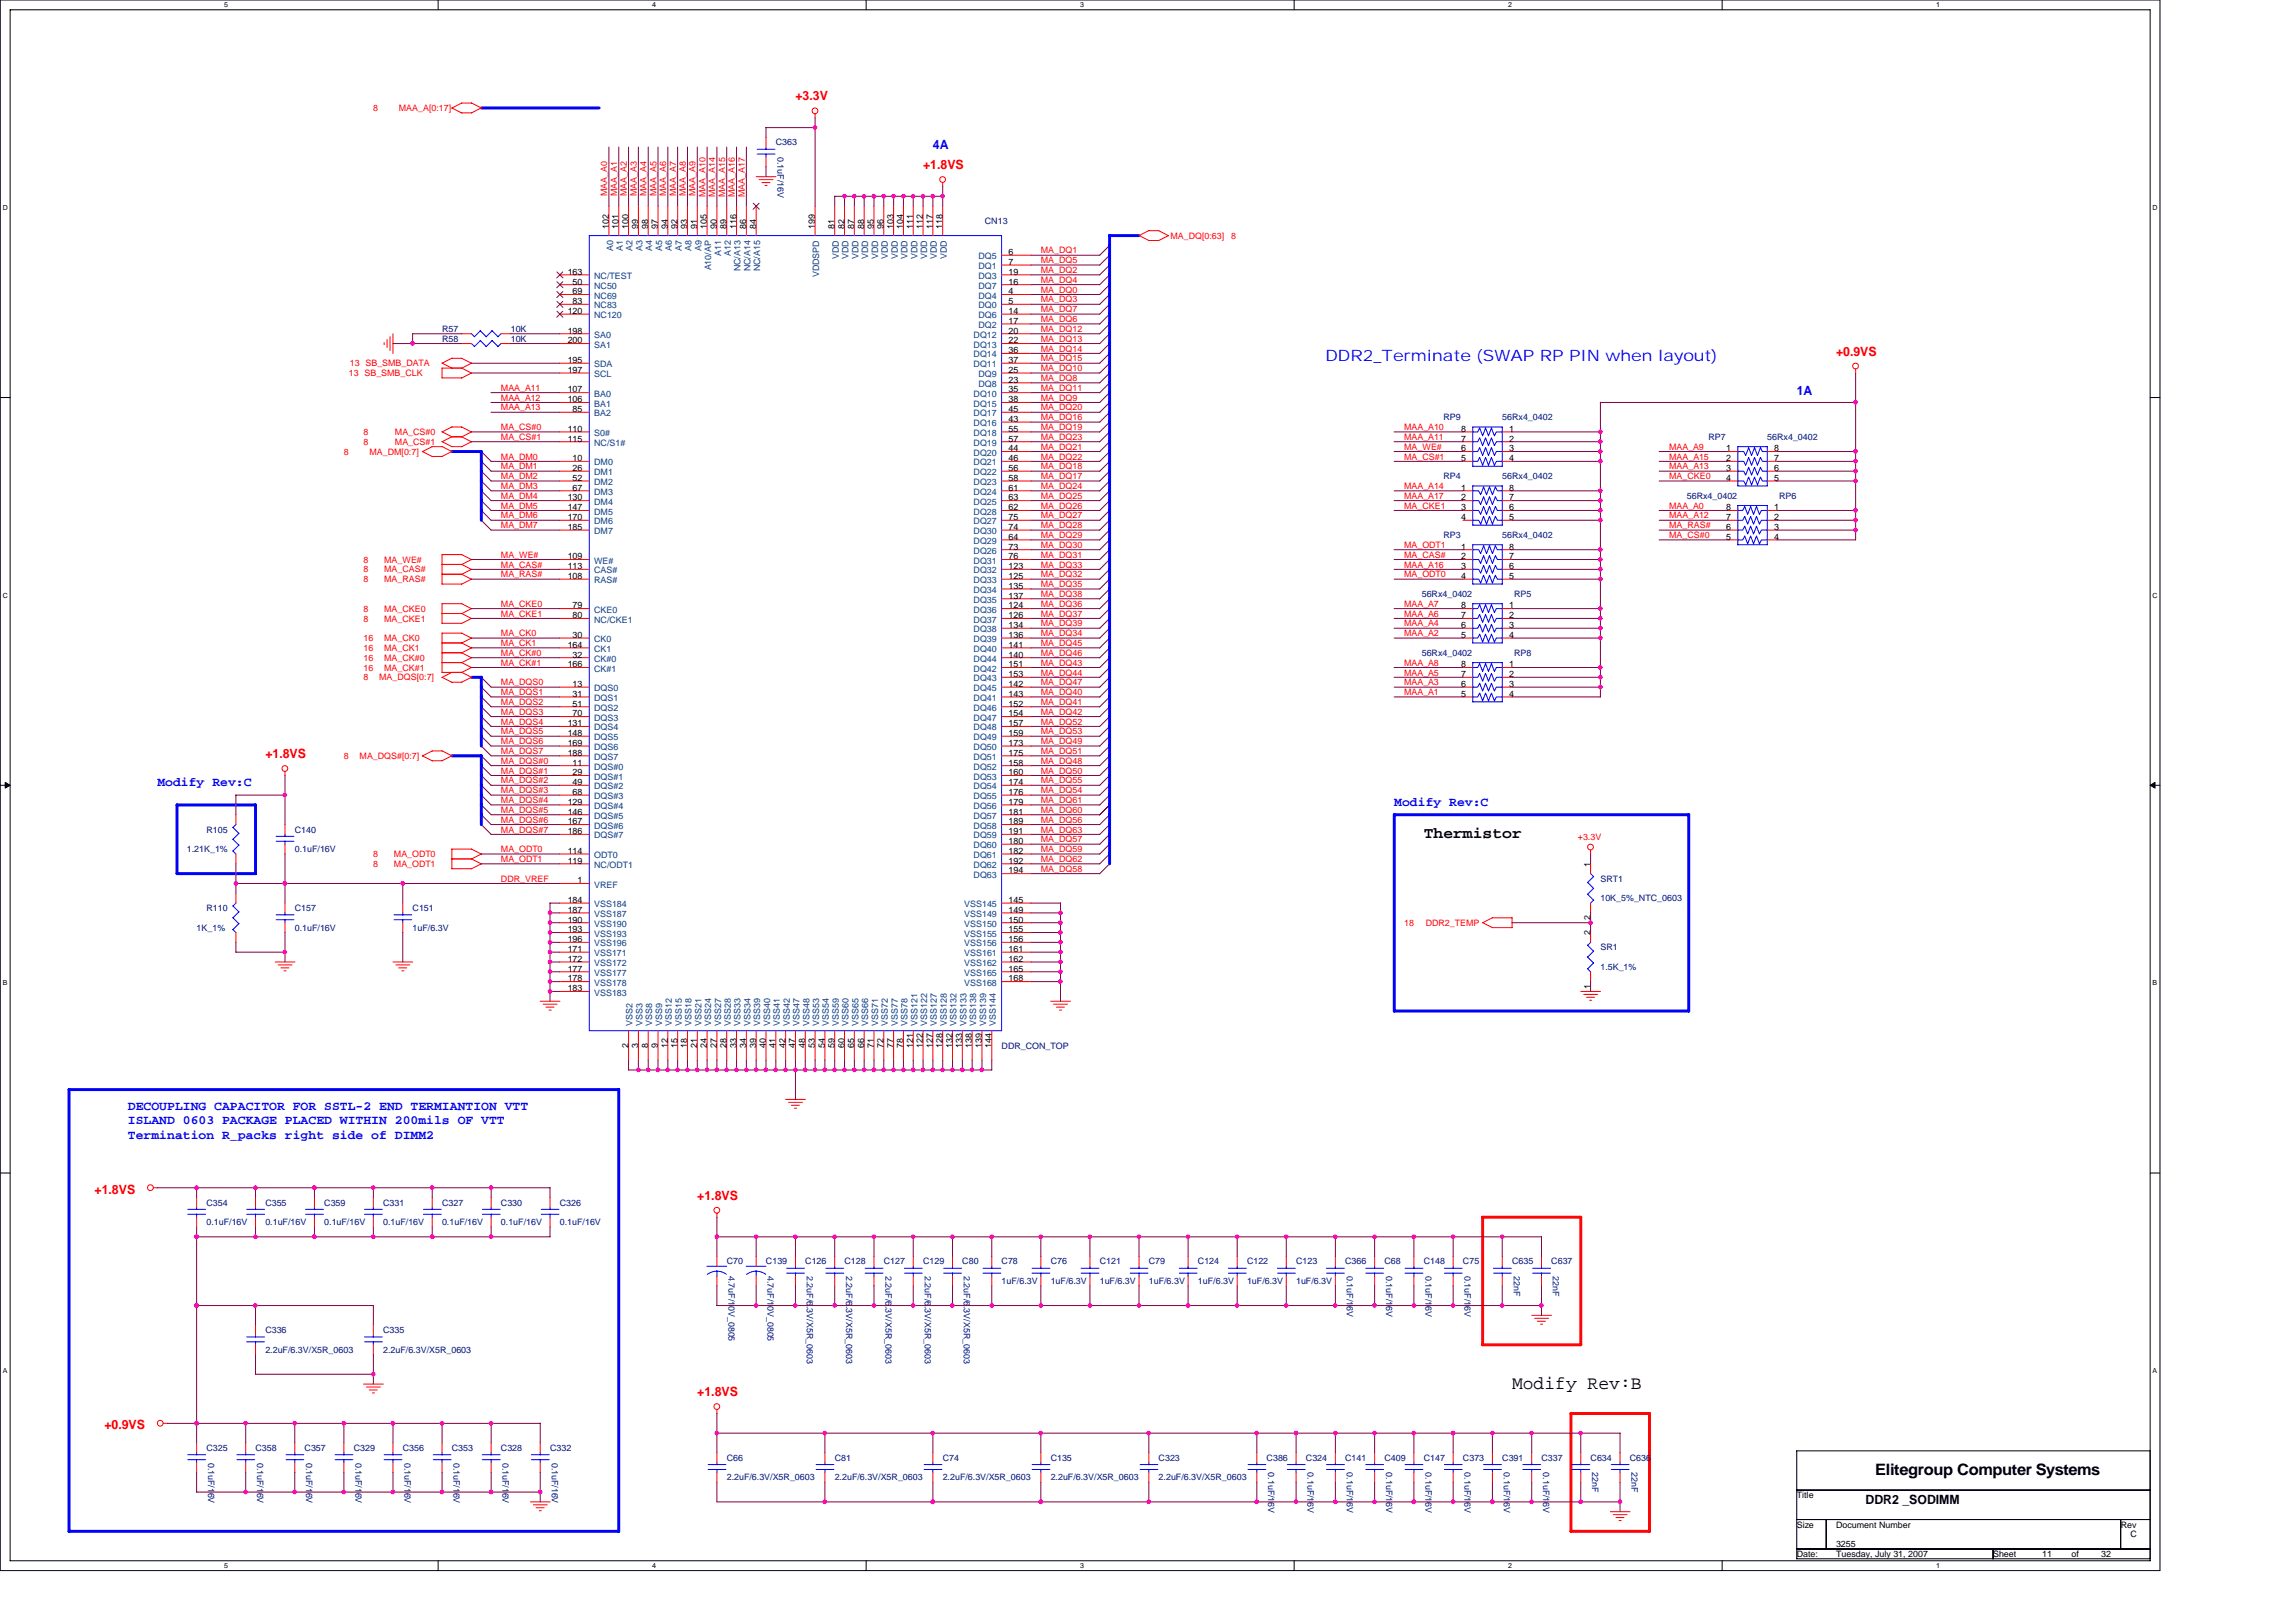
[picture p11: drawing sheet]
<svg xmlns="http://www.w3.org/2000/svg" width="297mm" height="210mm" viewBox="0 0 297 210" stroke-linecap="round" stroke-linejoin="round" font-family="sans-serif">
<defs><g id="words">
<text font-size="2.4" x="195.6" y="179.7">Modify Rev:B</text>
<text font-size="2" fill="#00f" x="171.5" y="46.7">DDR2_Terminate (SWAP RP PIN when layout)</text>
<g font-size="2">
<text x="184.2" y="108.4">Thermistor</text>
<text x="242.6" y="190.9">Elitegroup Computer Systems</text>
</g>
<g font-size="1.7" fill="#f00">
<text x="102.9" y="13">+3.3V</text>
<text x="119.4" y="21.9">+1.8VS</text>
<text x="237.5" y="46">+0.9VS</text>
<text x="34.3" y="98.1">+1.8VS</text>
<text x="12.2" y="154.5">+1.8VS</text>
<text x="90.2" y="155.2">+1.8VS</text>
<text x="13.5" y="184.9">+0.9VS</text>
<text x="90.2" y="180.6">+1.8VS</text>
</g>
<g font-size="1.7" fill="#00f">
<text x="120.7" y="19.3">4A</text>
<text x="232.4" y="51.1">1A</text>
<text x="20.4" y="101.7">Modify Rev:C</text>
<text x="180.4" y="104.2">Modify Rev:C</text>
<text x="16.5" y="143.6">DECOUPLING CAPACITOR FOR SSTL-2 END TERMIANTION VTT</text>
<text x="16.5" y="145.5">ISLAND 0603 PACKAGE PLACED WITHIN 200mils OF VTT</text>
<text x="16.5" y="147.3">Termination R_packs right side of DIMM2</text>
</g>
<text font-size="1.7" x="241.3" y="194.6">DDR2 _SODIMM</text>
<g font-size="1.1" fill="#f00">
<text x="48.3" y="14.4">8</text>
<text x="51.6" y="14.4">MAA_A[0:17]</text>
<text x="78.6" y="25.4" transform="rotate(-90 78.6 25.4)">MAA_A0</text>
<text x="79.8" y="25.4" transform="rotate(-90 79.8 25.4)">MAA_A1</text>
<text x="81.1" y="25.4" transform="rotate(-90 81.1 25.4)">MAA_A2</text>
<text x="82.4" y="25.4" transform="rotate(-90 82.4 25.4)">MAA_A3</text>
<text x="83.6" y="25.4" transform="rotate(-90 83.6 25.4)">MAA_A4</text>
<text x="84.9" y="25.4" transform="rotate(-90 84.9 25.4)">MAA_A5</text>
<text x="86.2" y="25.4" transform="rotate(-90 86.2 25.4)">MAA_A6</text>
<text x="87.5" y="25.4" transform="rotate(-90 87.5 25.4)">MAA_A7</text>
<text x="88.7" y="25.4" transform="rotate(-90 88.7 25.4)">MAA_A8</text>
<text x="90" y="25.4" transform="rotate(-90 90 25.4)">MAA_A9</text>
<text x="91.3" y="25.5" transform="rotate(-90 91.3 25.5)">MAA_A10</text>
<text x="92.5" y="25.5" transform="rotate(-90 92.5 25.5)">MAA_A14</text>
<text x="93.8" y="25.5" transform="rotate(-90 93.8 25.5)">MAA_A15</text>
<text x="95.1" y="25.5" transform="rotate(-90 95.1 25.5)">MAA_A16</text>
<text x="96.3" y="25.5" transform="rotate(-90 96.3 25.5)">MAA_A17</text>
<text x="134.7" y="32.8">MA_DQ1</text>
<text x="134.7" y="34.1">MA_DQ5</text>
<text x="134.7" y="35.3">MA_DQ2</text>
<text x="151.4" y="30.9">MA_DQ[0:63]</text>
<text x="159.3" y="30.9">8</text>
<text x="134.7" y="36.6">MA_DQ4</text>
<text x="134.7" y="41.7">MA_DQ6</text>
<text x="134.7" y="39.1">MA_DQ3</text>
<text x="134.7" y="37.9">MA_DQ0</text>
<text x="134.7" y="40.4">MA_DQ7</text>
<text x="45.3" y="47.4">13 SB_SMB_DATA</text>
<text x="134.7" y="46.8">MA_DQ15</text>
<text x="134.7" y="45.5">MA_DQ14</text>
<text x="134.7" y="44.2">MA_DQ13</text>
<text x="134.7" y="42.9">MA_DQ12</text>
<text x="45.1" y="48.7">13 SB_SMB_CLK</text>
<text x="64.8" y="50.6">MAA_A11</text>
<text x="64.8" y="51.8">MAA_A12</text>
<text x="64.8" y="53.1">MAA_A13</text>
<text x="134.7" y="48">MA_DQ10</text>
<text x="134.7" y="49.3">MA_DQ8</text>
<text x="134.7" y="51.8">MA_DQ9</text>
<text x="134.7" y="50.6">MA_DQ11</text>
<text x="134.7" y="53.1">MA_DQ20</text>
<text x="44.5" y="58.8">8</text>
<text x="47" y="56.3">8</text>
<text x="47" y="57.6">8</text>
<text x="47.8" y="58.8">MA_DM[0:7]</text>
<text x="51.1" y="56.3">MA_CS#0</text>
<text x="51.1" y="57.6">MA_CS#1</text>
<text x="64.8" y="55.6">MA_CS#0</text>
<text x="64.8" y="56.9">MA_CS#1</text>
<text x="64.8" y="59.5">MA_DM0</text>
<text x="134.7" y="56.9">MA_DQ23</text>
<text x="134.7" y="54.4">MA_DQ16</text>
<text x="134.7" y="58.2">MA_DQ21</text>
<text x="134.7" y="55.6">MA_DQ19</text>
<text x="134.7" y="59.5">MA_DQ22</text>
<text x="181.6" y="56.9">MAA_A11</text>
<text x="181.6" y="55.6">MAA_A10</text>
<text x="181.6" y="59.5">MA_CS#1</text>
<text x="181.6" y="58.2">MA_WE#</text>
<text x="215.9" y="58.2">MAA_A9</text>
<text x="215.9" y="59.5">MAA_A15</text>
<text x="64.8" y="62">MA_DM2</text>
<text x="64.8" y="63.3">MA_DM3</text>
<text x="64.8" y="60.7">MA_DM1</text>
<text x="64.8" y="65.8">MA_DM5</text>
<text x="64.8" y="64.5">MA_DM4</text>
<text x="134.7" y="62">MA_DQ17</text>
<text x="134.7" y="60.7">MA_DQ18</text>
<text x="134.7" y="65.8">MA_DQ26</text>
<text x="134.7" y="64.5">MA_DQ25</text>
<text x="134.7" y="63.3">MA_DQ24</text>
<text x="181.7" y="65.8">MA_CKE1</text>
<text x="181.7" y="63.3">MAA_A14</text>
<text x="181.7" y="64.5">MAA_A17</text>
<text x="215.9" y="60.7">MAA_A13</text>
<text x="215.9" y="62">MA_CKE0</text>
<text x="215.9" y="65.8">MAA_A0</text>
<text x="64.8" y="68.3">MA_DM7</text>
<text x="64.8" y="67.1">MA_DM6</text>
<text x="134.7" y="67.1">MA_DQ27</text>
<text x="134.7" y="70.9">MA_DQ30</text>
<text x="134.7" y="68.3">MA_DQ28</text>
<text x="134.7" y="69.6">MA_DQ29</text>
<text x="181.7" y="70.9">MA_ODT1</text>
<text x="215.9" y="69.6">MA_CS#0</text>
<text x="215.9" y="68.3">MA_RAS#</text>
<text x="215.9" y="67.1">MAA_A12</text>
<text x="47" y="75.3">8</text>
<text x="47" y="74.1">8</text>
<text x="47" y="72.8">8</text>
<text x="49.7" y="75.3">MA_RAS#</text>
<text x="49.7" y="74.1">MA_CAS#</text>
<text x="49.7" y="72.8">MA_WE#</text>
<text x="64.8" y="73.4">MA_CAS#</text>
<text x="64.8" y="74.7">MA_RAS#</text>
<text x="64.8" y="72.2">MA_WE#</text>
<text x="134.7" y="72.2">MA_DQ31</text>
<text x="134.7" y="74.7">MA_DQ32</text>
<text x="134.7" y="77.2">MA_DQ38</text>
<text x="134.7" y="73.4">MA_DQ33</text>
<text x="134.7" y="76">MA_DQ35</text>
<text x="181.7" y="72.2">MA_CAS#</text>
<text x="181.7" y="73.4">MAA_A16</text>
<text x="181.7" y="74.7">MA_ODT0</text>
<text x="47" y="83">16</text>
<text x="47" y="79.1">8</text>
<text x="47" y="80.4">8</text>
<text x="49.7" y="83">MA_CK0</text>
<text x="49.7" y="79.1">MA_CKE0</text>
<text x="49.7" y="80.4">MA_CKE1</text>
<text x="64.8" y="82.3">MA_CK0</text>
<text x="64.8" y="78.5">MA_CKE0</text>
<text x="64.8" y="79.8">MA_CKE1</text>
<text x="64.8" y="83.6">MA_CK1</text>
<text x="134.7" y="79.8">MA_DQ37</text>
<text x="134.7" y="78.5">MA_DQ36</text>
<text x="134.7" y="83.6">MA_DQ45</text>
<text x="134.7" y="81">MA_DQ39</text>
<text x="134.7" y="82.3">MA_DQ34</text>
<text x="181.7" y="79.8">MAA_A6</text>
<text x="181.7" y="78.5">MAA_A7</text>
<text x="181.7" y="82.3">MAA_A2</text>
<text x="181.7" y="81">MAA_A4</text>
<text x="47" y="88">8</text>
<text x="47" y="84.2">16</text>
<text x="47" y="85.5">16</text>
<text x="47" y="86.8">16</text>
<text x="49.1" y="88">MA_DQS[0:7]</text>
<text x="49.7" y="84.2">MA_CK1</text>
<text x="49.7" y="85.5">MA_CK#0</text>
<text x="49.7" y="86.8">MA_CK#1</text>
<text x="64.8" y="84.9">MA_CK#0</text>
<text x="64.8" y="86.1">MA_CK#1</text>
<text x="64.8" y="88.7">MA_DQS0</text>
<text x="64.8" y="89.9">MA_DQS1</text>
<text x="134.7" y="88.7">MA_DQ47</text>
<text x="134.7" y="84.9">MA_DQ46</text>
<text x="134.7" y="89.9">MA_DQ40</text>
<text x="134.7" y="86.1">MA_DQ43</text>
<text x="134.7" y="87.4">MA_DQ44</text>
<text x="181.6" y="89.9">MAA_A1</text>
<text x="181.6" y="88.7">MAA_A3</text>
<text x="181.6" y="87.4">MAA_A5</text>
<text x="181.6" y="86.1">MAA_A8</text>
<text x="64.8" y="91.2">MA_DQS2</text>
<text x="64.8" y="92.5">MA_DQS3</text>
<text x="64.8" y="93.7">MA_DQS4</text>
<text x="64.8" y="95">MA_DQS5</text>
<text x="134.7" y="92.5">MA_DQ42</text>
<text x="134.7" y="95">MA_DQ53</text>
<text x="134.7" y="93.7">MA_DQ52</text>
<text x="134.7" y="91.2">MA_DQ41</text>
<text x="44.5" y="98.2">8</text>
<text x="46.5" y="98.2">MA_DQS#[0:7]</text>
<text x="64.8" y="97.6">MA_DQS7</text>
<text x="64.8" y="96.3">MA_DQS6</text>
<text x="64.8" y="98.8">MA_DQS#0</text>
<text x="64.8" y="100.1">MA_DQS#1</text>
<text x="64.8" y="101.4">MA_DQS#2</text>
<text x="134.7" y="97.6">MA_DQ51</text>
<text x="134.7" y="96.3">MA_DQ49</text>
<text x="134.7" y="101.4">MA_DQ55</text>
<text x="134.7" y="98.8">MA_DQ48</text>
<text x="134.7" y="100.1">MA_DQ50</text>
<text x="64.8" y="102.6">MA_DQS#3</text>
<text x="64.8" y="103.9">MA_DQS#4</text>
<text x="64.8" y="106.4">MA_DQS#6</text>
<text x="64.8" y="105.2">MA_DQS#5</text>
<text x="64.8" y="107.7">MA_DQS#7</text>
<text x="134.7" y="102.6">MA_DQ54</text>
<text x="134.7" y="107.7">MA_DQ63</text>
<text x="134.7" y="105.2">MA_DQ60</text>
<text x="134.7" y="106.4">MA_DQ56</text>
<text x="134.7" y="103.9">MA_DQ61</text>
<text x="48.3" y="110.9">8</text>
<text x="48.3" y="112.2">8</text>
<text x="51" y="110.9">MA_ODT0</text>
<text x="51" y="112.2">MA_ODT1</text>
<text x="64.8" y="110.3">MA_ODT0</text>
<text x="64.8" y="111.5">MA_ODT1</text>
<text x="134.7" y="112.8">MA_DQ58</text>
<text x="134.7" y="111.5">MA_DQ62</text>
<text x="134.7" y="109">MA_DQ57</text>
<text x="134.7" y="110.3">MA_DQ59</text>
<text x="204.1" y="108.7">+3.3V</text>
<text x="64.8" y="114.1">DDR_VREF</text>
<text x="181.6" y="119.8">18</text>
<text x="184.4" y="119.8">DDR2_TEMP</text>
</g>
<g font-size="1.1" fill="#000080">
<text x="100.4" y="18.8">C363</text>
<text x="100.6" y="20.3" transform="rotate(90 100.6 20.3)">0.1uF/16V</text>
<text x="127.4" y="29">CN13</text>
<text x="57.2" y="44.2">R58</text>
<text x="57.2" y="42.9">R57</text>
<text x="66.1" y="44.2">10K</text>
<text x="66.1" y="42.9">10K</text>
<text x="186.7" y="54.4">RP9</text>
<text x="194.3" y="54.4">56Rx4_0402</text>
<text x="221" y="56.9">RP7</text>
<text x="228.6" y="56.9">56Rx4_0402</text>
<text x="186.7" y="62">RP4</text>
<text x="194.3" y="62">56Rx4_0402</text>
<text x="218.2" y="64.5">56Rx4_0402</text>
<text x="230.2" y="64.5">RP6</text>
<text x="186.7" y="69.6">RP3</text>
<text x="194.3" y="69.6">56Rx4_0402</text>
<text x="183.9" y="77.2">56Rx4_0402</text>
<text x="195.9" y="77.2">RP5</text>
<text x="183.9" y="84.9">56Rx4_0402</text>
<text x="195.9" y="84.9">RP8</text>
<text x="26.7" y="107.7">R105</text>
<text x="38.1" y="107.7">C140</text>
<text x="24.2" y="110.3">1.21K_1%</text>
<text x="38.1" y="110.3">0.1uF/16V</text>
<text x="26.7" y="117.9">R110</text>
<text x="38.1" y="117.9">C157</text>
<text x="53.4" y="117.9">C151</text>
<text x="207" y="114.1">SRT1</text>
<text x="207" y="116.6">10K_5%_NTC_0603</text>
<text x="25.4" y="120.4">1K_1%</text>
<text x="38.1" y="120.4">0.1uF/16V</text>
<text x="53.4" y="120.4">1uF/6.3V</text>
<text x="207" y="123">SR1</text>
<text x="207" y="125.5">1.5K_1%</text>
<text x="129.6" y="135.7">DDR_CON_TOP</text>
<text x="26.7" y="156">C354</text>
<text x="34.3" y="156">C355</text>
<text x="41.9" y="156">C359</text>
<text x="49.6" y="156">C331</text>
<text x="57.2" y="156">C327</text>
<text x="64.8" y="156">C330</text>
<text x="72.4" y="156">C326</text>
<text x="26.7" y="158.5">0.1uF/16V</text>
<text x="34.3" y="158.5">0.1uF/16V</text>
<text x="41.9" y="158.5">0.1uF/16V</text>
<text x="49.6" y="158.5">0.1uF/16V</text>
<text x="57.2" y="158.5">0.1uF/16V</text>
<text x="64.8" y="158.5">0.1uF/16V</text>
<text x="72.4" y="158.5">0.1uF/16V</text>
<text x="94" y="163.6">C70</text>
<text x="94.2" y="165.1" transform="rotate(90 94.2 165.1)">4.7uF/10V_0805</text>
<text x="99.1" y="163.6">C139</text>
<text x="99.3" y="165.1" transform="rotate(90 99.3 165.1)">4.7uF/10V_0805</text>
<text x="104.2" y="163.6">C126</text>
<text x="104.4" y="165.1" transform="rotate(90 104.4 165.1)">2.2uF/6.3V/X5R_0603</text>
<text x="109.3" y="163.6">C128</text>
<text x="109.5" y="165.1" transform="rotate(90 109.5 165.1)">2.2uF/6.3V/X5R_0603</text>
<text x="114.3" y="163.6">C127</text>
<text x="114.6" y="165.1" transform="rotate(90 114.6 165.1)">2.2uF/6.3V/X5R_0603</text>
<text x="119.4" y="163.6">C129</text>
<text x="119.6" y="165.1" transform="rotate(90 119.6 165.1)">2.2uF/6.3V/X5R_0603</text>
<text x="124.5" y="163.6">C80</text>
<text x="124.7" y="165.1" transform="rotate(90 124.7 165.1)">2.2uF/6.3V/X5R_0603</text>
<text x="129.6" y="163.6">C78</text>
<text x="129.6" y="166.1">1uF/6.3V</text>
<text x="135.9" y="163.6">C76</text>
<text x="135.9" y="166.1">1uF/6.3V</text>
<text x="142.3" y="163.6">C121</text>
<text x="142.3" y="166.1">1uF/6.3V</text>
<text x="148.6" y="163.6">C79</text>
<text x="148.6" y="166.1">1uF/6.3V</text>
<text x="155" y="163.6">C124</text>
<text x="155" y="166.1">1uF/6.3V</text>
<text x="161.3" y="163.6">C122</text>
<text x="161.3" y="166.1">1uF/6.3V</text>
<text x="167.7" y="163.6">C123</text>
<text x="167.7" y="166.1">1uF/6.3V</text>
<text x="174" y="163.6">C366</text>
<text x="174.2" y="165.1" transform="rotate(90 174.2 165.1)">0.1uF/16V</text>
<text x="179.1" y="163.6">C68</text>
<text x="179.3" y="165.1" transform="rotate(90 179.3 165.1)">0.1uF/16V</text>
<text x="184.2" y="163.6">C148</text>
<text x="184.4" y="165.1" transform="rotate(90 184.4 165.1)">0.1uF/16V</text>
<text x="189.3" y="163.6">C75</text>
<text x="189.5" y="165.1" transform="rotate(90 189.5 165.1)">0.1uF/16V</text>
<text x="195.6" y="163.6">C635</text>
<text x="195.8" y="165.1" transform="rotate(90 195.8 165.1)">22nF</text>
<text x="200.7" y="163.6">C637</text>
<text x="200.9" y="165.1" transform="rotate(90 200.9 165.1)">22nF</text>
<text x="34.3" y="172.5">C336</text>
<text x="49.6" y="172.5">C335</text>
<text x="34.3" y="175">2.2uF/6.3V/X5R_0603</text>
<text x="49.6" y="175">2.2uF/6.3V/X5R_0603</text>
<text x="26.7" y="187.7">C325</text>
<text x="26.9" y="189.2" transform="rotate(90 26.9 189.2)">0.1uF/16V</text>
<text x="33.1" y="187.7">C358</text>
<text x="33.3" y="189.2" transform="rotate(90 33.3 189.2)">0.1uF/16V</text>
<text x="39.4" y="187.7">C357</text>
<text x="39.6" y="189.2" transform="rotate(90 39.6 189.2)">0.1uF/16V</text>
<text x="45.8" y="187.7">C329</text>
<text x="46" y="189.2" transform="rotate(90 46 189.2)">0.1uF/16V</text>
<text x="52.1" y="187.7">C356</text>
<text x="52.3" y="189.2" transform="rotate(90 52.3 189.2)">0.1uF/16V</text>
<text x="58.5" y="187.7">C353</text>
<text x="58.7" y="189.2" transform="rotate(90 58.7 189.2)">0.1uF/16V</text>
<text x="64.8" y="187.7">C328</text>
<text x="65" y="189.2" transform="rotate(90 65 189.2)">0.1uF/16V</text>
<text x="71.2" y="187.7">C332</text>
<text x="71.4" y="189.2" transform="rotate(90 71.4 189.2)">0.1uF/16V</text>
<text x="94" y="189">C66</text>
<text x="94" y="191.5">2.2uF/6.3V/X5R_0603</text>
<text x="108" y="189">C81</text>
<text x="108" y="191.5">2.2uF/6.3V/X5R_0603</text>
<text x="122" y="189">C74</text>
<text x="122" y="191.5">2.2uF/6.3V/X5R_0603</text>
<text x="135.9" y="189">C135</text>
<text x="135.9" y="191.5">2.2uF/6.3V/X5R_0603</text>
<text x="149.9" y="189">C323</text>
<text x="149.9" y="191.5">2.2uF/6.3V/X5R_0603</text>
<text x="163.9" y="189">C386</text>
<text x="164.1" y="190.5" transform="rotate(90 164.1 190.5)">0.1uF/16V</text>
<text x="168.9" y="189">C324</text>
<text x="169.2" y="190.5" transform="rotate(90 169.2 190.5)">0.1uF/16V</text>
<text x="174" y="189">C141</text>
<text x="174.2" y="190.5" transform="rotate(90 174.2 190.5)">0.1uF/16V</text>
<text x="179.1" y="189">C409</text>
<text x="179.3" y="190.5" transform="rotate(90 179.3 190.5)">0.1uF/16V</text>
<text x="184.2" y="189">C147</text>
<text x="184.4" y="190.5" transform="rotate(90 184.4 190.5)">0.1uF/16V</text>
<text x="189.3" y="189">C373</text>
<text x="189.5" y="190.5" transform="rotate(90 189.5 190.5)">0.1uF/16V</text>
<text x="194.3" y="189">C391</text>
<text x="194.6" y="190.5" transform="rotate(90 194.6 190.5)">0.1uF/16V</text>
<text x="199.4" y="189">C337</text>
<text x="199.6" y="190.5" transform="rotate(90 199.6 190.5)">0.1uF/16V</text>
<text x="205.8" y="189">C634</text>
<text x="206" y="190.5" transform="rotate(90 206 190.5)">22nF</text>
<text x="210.9" y="189">C636</text>
<text x="211.1" y="190.5" transform="rotate(90 211.1 190.5)">22nF</text>
</g>
<g font-size="1.1">
<text x="78.8" y="29.6" transform="rotate(-90 78.8 29.6)">102</text>
<text x="80" y="29.6" transform="rotate(-90 80 29.6)">101</text>
<text x="81.3" y="29.6" transform="rotate(-90 81.3 29.6)">100</text>
<text x="82.6" y="29.6" transform="rotate(-90 82.6 29.6)">99</text>
<text x="83.8" y="29.6" transform="rotate(-90 83.8 29.6)">98</text>
<text x="85.1" y="29.6" transform="rotate(-90 85.1 29.6)">97</text>
<text x="86.4" y="29.6" transform="rotate(-90 86.4 29.6)">94</text>
<text x="87.6" y="29.6" transform="rotate(-90 87.6 29.6)">92</text>
<text x="88.9" y="29.6" transform="rotate(-90 88.9 29.6)">93</text>
<text x="90.2" y="29.6" transform="rotate(-90 90.2 29.6)">91</text>
<text x="91.5" y="29.6" transform="rotate(-90 91.5 29.6)">105</text>
<text x="92.7" y="29.6" transform="rotate(-90 92.7 29.6)">90</text>
<text x="94" y="29.6" transform="rotate(-90 94 29.6)">89</text>
<text x="95.3" y="29.6" transform="rotate(-90 95.3 29.6)">116</text>
<text x="96.5" y="29.6" transform="rotate(-90 96.5 29.6)">86</text>
<text x="97.8" y="29.6" transform="rotate(-90 97.8 29.6)">84</text>
<text x="105.4" y="29.6" transform="rotate(-90 105.4 29.6)">199</text>
<text x="108" y="29.6" transform="rotate(-90 108 29.6)">81</text>
<text x="109.2" y="29.6" transform="rotate(-90 109.2 29.6)">82</text>
<text x="110.5" y="29.6" transform="rotate(-90 110.5 29.6)">87</text>
<text x="111.8" y="29.6" transform="rotate(-90 111.8 29.6)">88</text>
<text x="113" y="29.6" transform="rotate(-90 113 29.6)">95</text>
<text x="114.3" y="29.6" transform="rotate(-90 114.3 29.6)">96</text>
<text x="115.6" y="29.6" transform="rotate(-90 115.6 29.6)">103</text>
<text x="116.9" y="29.6" transform="rotate(-90 116.9 29.6)">104</text>
<text x="118.1" y="29.6" transform="rotate(-90 118.1 29.6)">111</text>
<text x="119.4" y="29.6" transform="rotate(-90 119.4 29.6)">112</text>
<text x="120.7" y="29.6" transform="rotate(-90 120.7 29.6)">117</text>
<text x="121.9" y="29.6" transform="rotate(-90 121.9 29.6)">118</text>
<text x="73.4" y="35.5">163</text>
<text x="130.5" y="34.3">7</text>
<text x="130.5" y="35.5">19</text>
<text x="130.5" y="33">6</text>
<text x="73.4" y="40.6">120</text>
<text x="74.1" y="38.1">69</text>
<text x="74.1" y="39.3">83</text>
<text x="74.1" y="36.8">50</text>
<text x="130.5" y="41.9">17</text>
<text x="130.5" y="40.6">14</text>
<text x="130.5" y="36.8">16</text>
<text x="130.5" y="38.1">4</text>
<text x="130.5" y="39.3">5</text>
<text x="73.4" y="43.2">198</text>
<text x="73.4" y="44.4">200</text>
<text x="73.4" y="47">195</text>
<text x="130.5" y="43.2">20</text>
<text x="130.5" y="45.7">36</text>
<text x="130.5" y="44.4">22</text>
<text x="130.5" y="47">37</text>
<text x="73.4" y="48.2">197</text>
<text x="73.4" y="50.8">107</text>
<text x="73.4" y="52">106</text>
<text x="74.1" y="53.3">85</text>
<text x="130.5" y="49.5">23</text>
<text x="130.5" y="53.3">45</text>
<text x="130.5" y="52">38</text>
<text x="130.5" y="48.2">25</text>
<text x="130.5" y="50.8">35</text>
<text x="73.4" y="55.9">110</text>
<text x="73.4" y="57.1">115</text>
<text x="74.1" y="59.7">10</text>
<text x="130.5" y="55.9">55</text>
<text x="130.5" y="58.4">44</text>
<text x="130.5" y="59.7">46</text>
<text x="130.5" y="57.1">57</text>
<text x="130.5" y="54.6">43</text>
<text x="189" y="59.7">5</text>
<text x="189" y="58.4">6</text>
<text x="189" y="57.1">7</text>
<text x="189" y="55.9">8</text>
<text x="195.2" y="55.9">1</text>
<text x="195.2" y="57.1">2</text>
<text x="195.2" y="58.4">3</text>
<text x="195.2" y="59.7">4</text>
<text x="223.3" y="58.4">1</text>
<text x="223.3" y="59.7">2</text>
<text x="229.5" y="59.7">7</text>
<text x="229.5" y="58.4">8</text>
<text x="73.4" y="64.7">130</text>
<text x="74.1" y="60.9">26</text>
<text x="74.1" y="63.5">67</text>
<text x="74.1" y="62.2">52</text>
<text x="130.5" y="60.9">56</text>
<text x="130.5" y="62.2">58</text>
<text x="130.5" y="63.5">61</text>
<text x="130.5" y="64.7">63</text>
<text x="189" y="63.5">1</text>
<text x="189" y="64.7">2</text>
<text x="195.2" y="64.7">7</text>
<text x="195.2" y="63.5">8</text>
<text x="223.3" y="60.9">3</text>
<text x="223.3" y="62.2">4</text>
<text x="229.5" y="62.2">5</text>
<text x="229.5" y="60.9">6</text>
<text x="73.4" y="66">147</text>
<text x="73.4" y="67.3">170</text>
<text x="73.4" y="68.6">185</text>
<text x="130.5" y="71.1">73</text>
<text x="130.5" y="67.3">75</text>
<text x="130.5" y="66">62</text>
<text x="130.5" y="69.8">64</text>
<text x="130.5" y="68.6">74</text>
<text x="189" y="71.1">1</text>
<text x="189" y="66">3</text>
<text x="189" y="67.3">4</text>
<text x="195.2" y="71.1">8</text>
<text x="195.2" y="67.3">5</text>
<text x="195.2" y="66">6</text>
<text x="223.3" y="69.8">5</text>
<text x="223.3" y="68.6">6</text>
<text x="223.3" y="67.3">7</text>
<text x="223.3" y="66">8</text>
<text x="229.5" y="66">1</text>
<text x="229.5" y="67.3">2</text>
<text x="229.5" y="68.6">3</text>
<text x="229.5" y="69.8">4</text>
<text x="73.4" y="72.4">109</text>
<text x="73.4" y="73.6">113</text>
<text x="73.4" y="74.9">108</text>
<text x="130.5" y="73.6">123</text>
<text x="130.5" y="74.9">125</text>
<text x="130.5" y="76.2">135</text>
<text x="130.5" y="77.4">137</text>
<text x="130.5" y="72.4">76</text>
<text x="189" y="72.4">2</text>
<text x="189" y="73.6">3</text>
<text x="189" y="74.9">4</text>
<text x="195.2" y="74.9">5</text>
<text x="195.2" y="73.6">6</text>
<text x="195.2" y="72.4">7</text>
<text x="73.4" y="83.8">164</text>
<text x="74.1" y="82.5">30</text>
<text x="74.1" y="78.7">79</text>
<text x="74.1" y="80">80</text>
<text x="130.5" y="78.7">124</text>
<text x="130.5" y="80">126</text>
<text x="130.5" y="81.3">134</text>
<text x="130.5" y="82.5">136</text>
<text x="130.5" y="83.8">141</text>
<text x="189" y="82.5">5</text>
<text x="189" y="81.3">6</text>
<text x="189" y="80">7</text>
<text x="189" y="78.7">8</text>
<text x="195.2" y="78.7">1</text>
<text x="195.2" y="80">2</text>
<text x="195.2" y="81.3">3</text>
<text x="195.2" y="82.5">4</text>
<text x="73.4" y="86.3">166</text>
<text x="74.1" y="85.1">32</text>
<text x="74.1" y="88.9">13</text>
<text x="130.5" y="86.3">151</text>
<text x="130.5" y="87.6">153</text>
<text x="130.5" y="85.1">140</text>
<text x="130.5" y="88.9">142</text>
<text x="189" y="88.9">6</text>
<text x="189" y="87.6">7</text>
<text x="189" y="86.3">8</text>
<text x="195.2" y="86.3">1</text>
<text x="195.2" y="87.6">2</text>
<text x="195.2" y="88.9">3</text>
<text x="73.4" y="94">131</text>
<text x="73.4" y="95.2">148</text>
<text x="74.1" y="90.1">31</text>
<text x="74.1" y="91.4">51</text>
<text x="74.1" y="92.7">70</text>
<text x="130.5" y="90.1">143</text>
<text x="130.5" y="91.4">152</text>
<text x="130.5" y="92.7">154</text>
<text x="130.5" y="94">157</text>
<text x="130.5" y="95.2">159</text>
<text x="189" y="90.1">5</text>
<text x="195.2" y="90.1">4</text>
<text x="73.4" y="97.8">188</text>
<text x="73.4" y="96.5">169</text>
<text x="74.1" y="99">11</text>
<text x="74.1" y="100.3">29</text>
<text x="74.1" y="101.6">49</text>
<text x="130.5" y="96.5">173</text>
<text x="130.5" y="97.8">175</text>
<text x="130.5" y="99">158</text>
<text x="130.5" y="100.3">160</text>
<text x="130.5" y="101.6">174</text>
<text x="73.4" y="106.7">167</text>
<text x="73.4" y="105.4">146</text>
<text x="73.4" y="107.9">186</text>
<text x="73.4" y="104.1">129</text>
<text x="74.1" y="102.8">68</text>
<text x="130.5" y="102.8">176</text>
<text x="130.5" y="104.1">179</text>
<text x="130.5" y="105.4">181</text>
<text x="130.5" y="106.7">189</text>
<text x="130.5" y="107.9">191</text>
<text x="73.4" y="110.5">114</text>
<text x="73.4" y="111.7">119</text>
<text x="130.5" y="109.2">180</text>
<text x="130.5" y="110.5">182</text>
<text x="130.5" y="111.7">192</text>
<text x="130.5" y="113">194</text>
<text x="205.8" y="112.1" transform="rotate(-90 205.8 112.1)">1</text>
<text x="73.4" y="116.8">184</text>
<text x="73.4" y="118.1">187</text>
<text x="73.4" y="119.4">190</text>
<text x="74.7" y="114.3">1</text>
<text x="130.5" y="119.4">150</text>
<text x="130.5" y="118.1">149</text>
<text x="130.5" y="116.8">145</text>
<text x="205.8" y="119.1" transform="rotate(-90 205.8 119.1)">2</text>
<text x="73.4" y="125.7">177</text>
<text x="73.4" y="120.6">193</text>
<text x="73.4" y="121.9">196</text>
<text x="73.4" y="124.4">172</text>
<text x="73.4" y="123.2">171</text>
<text x="130.5" y="123.2">161</text>
<text x="130.5" y="120.6">155</text>
<text x="130.5" y="121.9">156</text>
<text x="130.5" y="125.7">165</text>
<text x="130.5" y="124.4">162</text>
<text x="205.8" y="121" transform="rotate(-90 205.8 121)">2</text>
<text x="73.4" y="127">178</text>
<text x="73.4" y="128.2">183</text>
<text x="130.5" y="127">168</text>
<text x="205.8" y="128" transform="rotate(-90 205.8 128)">1</text>
<text x="81.3" y="135.6" transform="rotate(-90 81.3 135.6)">2</text>
<text x="82.6" y="135.6" transform="rotate(-90 82.6 135.6)">3</text>
<text x="83.8" y="135.6" transform="rotate(-90 83.8 135.6)">8</text>
<text x="85.1" y="135.6" transform="rotate(-90 85.1 135.6)">9</text>
<text x="86.4" y="135.6" transform="rotate(-90 86.4 135.6)">12</text>
<text x="87.6" y="135.6" transform="rotate(-90 87.6 135.6)">15</text>
<text x="88.9" y="135.6" transform="rotate(-90 88.9 135.6)">18</text>
<text x="90.2" y="135.6" transform="rotate(-90 90.2 135.6)">21</text>
<text x="91.5" y="135.6" transform="rotate(-90 91.5 135.6)">24</text>
<text x="92.7" y="135.6" transform="rotate(-90 92.7 135.6)">27</text>
<text x="94" y="135.6" transform="rotate(-90 94 135.6)">28</text>
<text x="95.3" y="135.6" transform="rotate(-90 95.3 135.6)">33</text>
<text x="96.5" y="135.6" transform="rotate(-90 96.5 135.6)">34</text>
<text x="97.8" y="135.6" transform="rotate(-90 97.8 135.6)">39</text>
<text x="99.1" y="135.6" transform="rotate(-90 99.1 135.6)">40</text>
<text x="100.3" y="135.6" transform="rotate(-90 100.3 135.6)">41</text>
<text x="101.6" y="135.6" transform="rotate(-90 101.6 135.6)">42</text>
<text x="102.9" y="135.6" transform="rotate(-90 102.9 135.6)">47</text>
<text x="104.2" y="135.6" transform="rotate(-90 104.2 135.6)">48</text>
<text x="105.4" y="135.6" transform="rotate(-90 105.4 135.6)">53</text>
<text x="106.7" y="135.6" transform="rotate(-90 106.7 135.6)">54</text>
<text x="108" y="135.6" transform="rotate(-90 108 135.6)">59</text>
<text x="109.2" y="135.6" transform="rotate(-90 109.2 135.6)">60</text>
<text x="110.5" y="135.6" transform="rotate(-90 110.5 135.6)">65</text>
<text x="111.8" y="135.6" transform="rotate(-90 111.8 135.6)">66</text>
<text x="113" y="135.6" transform="rotate(-90 113 135.6)">71</text>
<text x="114.3" y="135.6" transform="rotate(-90 114.3 135.6)">72</text>
<text x="115.6" y="135.6" transform="rotate(-90 115.6 135.6)">77</text>
<text x="116.9" y="135.6" transform="rotate(-90 116.9 135.6)">78</text>
<text x="118.1" y="135.6" transform="rotate(-90 118.1 135.6)">121</text>
<text x="119.4" y="135.6" transform="rotate(-90 119.4 135.6)">122</text>
<text x="120.7" y="135.6" transform="rotate(-90 120.7 135.6)">127</text>
<text x="121.9" y="135.6" transform="rotate(-90 121.9 135.6)">128</text>
<text x="123.2" y="135.6" transform="rotate(-90 123.2 135.6)">132</text>
<text x="124.5" y="135.6" transform="rotate(-90 124.5 135.6)">133</text>
<text x="125.7" y="135.6" transform="rotate(-90 125.7 135.6)">138</text>
<text x="127" y="135.6" transform="rotate(-90 127 135.6)">139</text>
<text x="128.3" y="135.6" transform="rotate(-90 128.3 135.6)">144</text>
<text x="232.4" y="193.8">Title</text>
<text x="232.4" y="197.6">Size</text>
<text x="237.5" y="197.6">Document Number</text>
<text x="274.4" y="197.6">Rev</text>
<text x="232.4" y="201.4">Date:</text>
<text x="237.5" y="201.4">Tuesday, July 31, 2007</text>
<text x="237.5" y="200.2">3255</text>
<text x="257.8" y="201.4">Sheet</text>
<text x="264.2" y="201.4">11</text>
<text x="268" y="201.4">of</text>
<text x="271.8" y="201.4">32</text>
<text x="275.6" y="198.9">C</text>
</g>
<g font-size="1.1" fill="#004080">
<text x="79.3" y="32.5" transform="rotate(-90 79.3 32.5)">A0</text>
<text x="80.6" y="32.5" transform="rotate(-90 80.6 32.5)">A1</text>
<text x="81.8" y="32.5" transform="rotate(-90 81.8 32.5)">A2</text>
<text x="83.1" y="32.5" transform="rotate(-90 83.1 32.5)">A3</text>
<text x="84.4" y="32.5" transform="rotate(-90 84.4 32.5)">A4</text>
<text x="85.7" y="32.5" transform="rotate(-90 85.7 32.5)">A5</text>
<text x="86.9" y="32.5" transform="rotate(-90 86.9 32.5)">A6</text>
<text x="88.2" y="32.5" transform="rotate(-90 88.2 32.5)">A7</text>
<text x="89.5" y="32.5" transform="rotate(-90 89.5 32.5)">A8</text>
<text x="90.7" y="32.5" transform="rotate(-90 90.7 32.5)">A9</text>
<text x="92" y="35" transform="rotate(-90 92 35)">A10/AP</text>
<text x="93.3" y="33.1" transform="rotate(-90 93.3 33.1)">A11</text>
<text x="94.5" y="33.1" transform="rotate(-90 94.5 33.1)">A12</text>
<text x="95.8" y="35.1" transform="rotate(-90 95.8 35.1)">NC/A13</text>
<text x="97.1" y="35.1" transform="rotate(-90 97.1 35.1)">NC/A14</text>
<text x="98.4" y="35.1" transform="rotate(-90 98.4 35.1)">NC/A15</text>
<text x="106" y="35.9" transform="rotate(-90 106 35.9)">VDDSPD</text>
<text x="108.5" y="33.5" transform="rotate(-90 108.5 33.5)">VDD</text>
<text x="109.8" y="33.5" transform="rotate(-90 109.8 33.5)">VDD</text>
<text x="111.1" y="33.5" transform="rotate(-90 111.1 33.5)">VDD</text>
<text x="112.3" y="33.5" transform="rotate(-90 112.3 33.5)">VDD</text>
<text x="113.6" y="33.5" transform="rotate(-90 113.6 33.5)">VDD</text>
<text x="114.9" y="33.5" transform="rotate(-90 114.9 33.5)">VDD</text>
<text x="116.1" y="33.5" transform="rotate(-90 116.1 33.5)">VDD</text>
<text x="117.4" y="33.5" transform="rotate(-90 117.4 33.5)">VDD</text>
<text x="118.7" y="33.5" transform="rotate(-90 118.7 33.5)">VDD</text>
<text x="119.9" y="33.5" transform="rotate(-90 119.9 33.5)">VDD</text>
<text x="121.2" y="33.5" transform="rotate(-90 121.2 33.5)">VDD</text>
<text x="122.5" y="33.5" transform="rotate(-90 122.5 33.5)">VDD</text>
<text x="126.6" y="33.5">DQ5</text>
<text x="126.6" y="34.8">DQ1</text>
<text x="76.9" y="37.4">NC50</text>
<text x="76.9" y="36.1">NC/TEST</text>
<text x="76.9" y="38.6">NC69</text>
<text x="76.9" y="39.9">NC83</text>
<text x="76.9" y="41.2">NC120</text>
<text x="126.6" y="37.4">DQ7</text>
<text x="126.6" y="38.6">DQ4</text>
<text x="126.6" y="39.9">DQ0</text>
<text x="126.6" y="36.1">DQ3</text>
<text x="126.6" y="41.2">DQ6</text>
<text x="76.9" y="43.7">SA0</text>
<text x="76.9" y="45">SA1</text>
<text x="76.9" y="47.5">SDA</text>
<text x="126" y="43.7">DQ12</text>
<text x="126" y="46.2">DQ14</text>
<text x="126" y="45">DQ13</text>
<text x="126" y="47.5">DQ11</text>
<text x="126.6" y="42.4">DQ2</text>
<text x="76.9" y="48.8">SCL</text>
<text x="76.9" y="51.3">BA0</text>
<text x="76.9" y="52.6">BA1</text>
<text x="76.9" y="53.9">BA2</text>
<text x="126" y="51.3">DQ10</text>
<text x="126" y="53.9">DQ17</text>
<text x="126" y="52.6">DQ15</text>
<text x="126.6" y="50.1">DQ8</text>
<text x="126.6" y="48.8">DQ9</text>
<text x="76.9" y="56.4">S0#</text>
<text x="76.9" y="57.7">NC/S1#</text>
<text x="126" y="56.4">DQ18</text>
<text x="126" y="58.9">DQ20</text>
<text x="126" y="57.7">DQ19</text>
<text x="126" y="55.1">DQ16</text>
<text x="76.9" y="60.2">DM0</text>
<text x="76.9" y="61.5">DM1</text>
<text x="76.9" y="64">DM3</text>
<text x="76.9" y="65.3">DM4</text>
<text x="76.9" y="62.8">DM2</text>
<text x="126" y="60.2">DQ21</text>
<text x="126" y="61.5">DQ22</text>
<text x="126" y="62.8">DQ23</text>
<text x="126" y="64">DQ24</text>
<text x="126" y="65.3">DQ25</text>
<text x="76.9" y="66.6">DM5</text>
<text x="76.9" y="67.8">DM6</text>
<text x="76.9" y="69.1">DM7</text>
<text x="126" y="71.6">DQ26</text>
<text x="126" y="67.8">DQ27</text>
<text x="126" y="66.6">DQ28</text>
<text x="126" y="70.4">DQ29</text>
<text x="126" y="69.1">DQ30</text>
<text x="76.9" y="72.9">WE#</text>
<text x="76.9" y="74.2">CAS#</text>
<text x="76.9" y="75.5">RAS#</text>
<text x="126" y="74.2">DQ32</text>
<text x="126" y="75.5">DQ33</text>
<text x="126" y="76.7">DQ34</text>
<text x="126" y="78">DQ35</text>
<text x="126" y="72.9">DQ31</text>
<text x="76.9" y="83.1">CK0</text>
<text x="76.9" y="79.3">CKE0</text>
<text x="76.9" y="80.5">NC/CKE1</text>
<text x="126" y="79.3">DQ36</text>
<text x="126" y="80.5">DQ37</text>
<text x="126" y="81.8">DQ38</text>
<text x="126" y="83.1">DQ39</text>
<text x="76.9" y="89.4">DQS0</text>
<text x="76.9" y="84.3">CK1</text>
<text x="76.9" y="85.6">CK#0</text>
<text x="76.9" y="86.9">CK#1</text>
<text x="126" y="84.3">DQ40</text>
<text x="126" y="86.9">DQ42</text>
<text x="126" y="88.2">DQ43</text>
<text x="126" y="85.6">DQ44</text>
<text x="126" y="89.4">DQ45</text>
<text x="76.9" y="90.7">DQS1</text>
<text x="76.9" y="92">DQS2</text>
<text x="76.9" y="93.2">DQS3</text>
<text x="76.9" y="94.5">DQS4</text>
<text x="76.9" y="95.8">DQS5</text>
<text x="126" y="90.7">DQ41</text>
<text x="126" y="92">DQ46</text>
<text x="126" y="93.2">DQ47</text>
<text x="126" y="94.5">DQ48</text>
<text x="126" y="95.8">DQ49</text>
<text x="76.9" y="99.6">DQS#0</text>
<text x="76.9" y="100.9">DQS#1</text>
<text x="76.9" y="98.3">DQS7</text>
<text x="76.9" y="97">DQS6</text>
<text x="126" y="97">DQ50</text>
<text x="126" y="98.3">DQ51</text>
<text x="126" y="99.6">DQ52</text>
<text x="126" y="100.9">DQ53</text>
<text x="76.9" y="105.9">DQS#5</text>
<text x="76.9" y="107.2">DQS#6</text>
<text x="76.9" y="102.1">DQS#2</text>
<text x="76.9" y="104.7">DQS#4</text>
<text x="76.9" y="103.4">DQS#3</text>
<text x="126" y="102.1">DQ54</text>
<text x="126" y="103.4">DQ55</text>
<text x="126" y="104.7">DQ56</text>
<text x="126" y="105.9">DQ57</text>
<text x="126" y="107.2">DQ58</text>
<text x="76.9" y="108.5">DQS#7</text>
<text x="76.9" y="111">ODT0</text>
<text x="76.9" y="112.3">NC/ODT1</text>
<text x="126" y="108.5">DQ59</text>
<text x="126" y="109.7">DQ60</text>
<text x="126" y="111">DQ61</text>
<text x="126" y="112.3">DQ62</text>
<text x="126" y="113.6">DQ63</text>
<text x="76.9" y="117.4">VSS184</text>
<text x="76.9" y="118.6">VSS187</text>
<text x="76.9" y="119.9">VSS190</text>
<text x="76.9" y="114.8">VREF</text>
<text x="124.8" y="119.9">VSS150</text>
<text x="124.8" y="118.6">VSS149</text>
<text x="124.8" y="117.4">VSS145</text>
<text x="76.9" y="121.2">VSS193</text>
<text x="76.9" y="122.4">VSS196</text>
<text x="76.9" y="125">VSS172</text>
<text x="76.9" y="123.7">VSS171</text>
<text x="124.8" y="123.7">VSS161</text>
<text x="124.8" y="121.2">VSS155</text>
<text x="124.8" y="122.4">VSS156</text>
<text x="124.8" y="125">VSS162</text>
<text x="76.9" y="127.5">VSS178</text>
<text x="76.9" y="128.8">VSS183</text>
<text x="76.9" y="126.3">VSS177</text>
<text x="124.8" y="127.5">VSS168</text>
<text x="124.8" y="126.3">VSS165</text>
<text x="81.8" y="132.7" transform="rotate(-90 81.8 132.7)">VSS2</text>
<text x="83.1" y="132.7" transform="rotate(-90 83.1 132.7)">VSS3</text>
<text x="84.4" y="132.7" transform="rotate(-90 84.4 132.7)">VSS8</text>
<text x="85.7" y="132.7" transform="rotate(-90 85.7 132.7)">VSS9</text>
<text x="86.9" y="132.7" transform="rotate(-90 86.9 132.7)">VSS12</text>
<text x="88.2" y="132.7" transform="rotate(-90 88.2 132.7)">VSS15</text>
<text x="89.5" y="132.7" transform="rotate(-90 89.5 132.7)">VSS18</text>
<text x="90.7" y="132.7" transform="rotate(-90 90.7 132.7)">VSS21</text>
<text x="92" y="132.7" transform="rotate(-90 92 132.7)">VSS24</text>
<text x="93.3" y="132.7" transform="rotate(-90 93.3 132.7)">VSS27</text>
<text x="94.5" y="132.7" transform="rotate(-90 94.5 132.7)">VSS28</text>
<text x="95.8" y="132.7" transform="rotate(-90 95.8 132.7)">VSS33</text>
<text x="97.1" y="132.7" transform="rotate(-90 97.1 132.7)">VSS34</text>
<text x="98.4" y="132.7" transform="rotate(-90 98.4 132.7)">VSS39</text>
<text x="99.6" y="132.7" transform="rotate(-90 99.6 132.7)">VSS40</text>
<text x="100.9" y="132.7" transform="rotate(-90 100.9 132.7)">VSS41</text>
<text x="102.2" y="132.7" transform="rotate(-90 102.2 132.7)">VSS42</text>
<text x="103.4" y="132.7" transform="rotate(-90 103.4 132.7)">VSS47</text>
<text x="104.7" y="132.7" transform="rotate(-90 104.7 132.7)">VSS48</text>
<text x="106" y="132.7" transform="rotate(-90 106 132.7)">VSS53</text>
<text x="107.2" y="132.7" transform="rotate(-90 107.2 132.7)">VSS54</text>
<text x="108.5" y="132.7" transform="rotate(-90 108.5 132.7)">VSS59</text>
<text x="109.8" y="132.7" transform="rotate(-90 109.8 132.7)">VSS60</text>
<text x="111.1" y="132.7" transform="rotate(-90 111.1 132.7)">VSS65</text>
<text x="112.3" y="132.7" transform="rotate(-90 112.3 132.7)">VSS66</text>
<text x="113.6" y="132.7" transform="rotate(-90 113.6 132.7)">VSS71</text>
<text x="114.9" y="132.7" transform="rotate(-90 114.9 132.7)">VSS72</text>
<text x="116.1" y="132.7" transform="rotate(-90 116.1 132.7)">VSS77</text>
<text x="117.4" y="132.7" transform="rotate(-90 117.4 132.7)">VSS78</text>
<text x="118.7" y="132.7" transform="rotate(-90 118.7 132.7)">VSS121</text>
<text x="119.9" y="132.7" transform="rotate(-90 119.9 132.7)">VSS122</text>
<text x="121.2" y="132.7" transform="rotate(-90 121.2 132.7)">VSS127</text>
<text x="122.5" y="132.7" transform="rotate(-90 122.5 132.7)">VSS128</text>
<text x="123.8" y="132.7" transform="rotate(-90 123.8 132.7)">VSS132</text>
<text x="125" y="132.7" transform="rotate(-90 125 132.7)">VSS133</text>
<text x="126.3" y="132.7" transform="rotate(-90 126.3 132.7)">VSS138</text>
<text x="127.6" y="132.7" transform="rotate(-90 127.6 132.7)">VSS139</text>
<text x="128.8" y="132.7" transform="rotate(-90 128.8 132.7)">VSS144</text>
</g>
<g font-size=".9">
<text x="29" y=".9">5</text>
<text x="84.4" y=".9">4</text>
<text x="139.7" y=".9">3</text>
<text x="195.1" y=".9">2</text>
<text x="250.5" y=".9">1</text>
<text x=".4" y="27.2">D</text>
<text x="278.5" y="27.2">D</text>
<text x=".4" y="77.3">C</text>
<text x="278.5" y="77.3">C</text>
<text x=".4" y="127.5">B</text>
<text x="278.5" y="127.5">B</text>
<text x=".4" y="177.7">A</text>
<text x="278.5" y="177.7">A</text>
<text x="29" y="202.9">5</text>
<text x="84.4" y="202.9">4</text>
<text x="139.7" y="202.9">3</text>
<text x="195.1" y="202.9">2</text>
<text x="250.5" y="202.9">1</text>
</g>
</g></defs>
<path d="M0 0h279.4v203.2h-279.4zM1.3 1.3h276.9v200.6h-276.9z" fill="none" stroke="#000" stroke-width=".13"/>
<g fill="#fff">
<path d="M29 .1h.5v1h-.5z"/>
<path d="M29 202.1h.5v1h-.5z"/>
</g>
<path d="M56.7 0v1.3M56.7 201.9v1.3" fill="none" stroke="#000" stroke-width=".13"/>
<g fill="#fff">
<path d="M84.4 .1h.5v1h-.5z"/>
<path d="M84.4 202.1h.5v1h-.5z"/>
</g>
<path d="M112.1 0v1.3M112.1 201.9v1.3" fill="none" stroke="#000" stroke-width=".13"/>
<g fill="#fff">
<path d="M139.7 .1h.5v1h-.5z"/>
<path d="M139.7 202.1h.5v1h-.5z"/>
</g>
<path d="M167.4 0v1.3M167.4 201.9v1.3" fill="none" stroke="#000" stroke-width=".13"/>
<g fill="#fff">
<path d="M195.1 .1h.5v1h-.5z"/>
<path d="M195.1 202.1h.5v1h-.5z"/>
</g>
<path d="M222.8 0v1.3M222.8 201.9v1.3" fill="none" stroke="#000" stroke-width=".13"/>
<g fill="#fff">
<path d="M250.5 .1h.5v1h-.5z"/>
<path d="M250.5 202.1h.5v1h-.5z"/>
<path d="M.4 26.4h.6v.9h-.6z"/>
<path d="M278.5 26.4h.6v.9h-.6z"/>
<path d="M.4 76.5h.6v1h-.6z"/>
<path d="M278.5 76.5h.6v1h-.6z"/>
</g>
<path d="M0 51.4h1.3M278.2 51.4h1.2" fill="none" stroke="#000" stroke-width=".13"/>
<g fill="#fff">
<path d="M.4 126.7h.5v1h-.5z"/>
<path d="M278.5 126.7h.6v1h-.6z"/>
</g>
<path d="M0 101.6h1.3M278.2 101.6h1.2" fill="none" stroke="#000" stroke-width=".13"/>
<path d="M.7 101.2l.6 .4-.6 .4zM278.2 101.6l.6-.4v.8z" fill="#000" stroke="#000" stroke-width=".13"/>
<g fill="#fff">
<path d="M.4 176.8h.5v1h-.5z"/>
<path d="M278.5 176.8h.6v1h-.6z"/>
</g>
<path d="M0 151.8h1.3M278.2 151.8h1.2M232.4 187.7h45.8v14h-45.8zM232.4 192.8h45.8M232.4 196.6h45.8M236.3 196.6v3.8M274.4 196.6v3.8M232.4 200.4h45.8M257.8 200.4v1.3" fill="none" stroke="#000" stroke-width=".13"/>
<path d="M62.2 14h15.3M147.4 30.5h-3.9v81.3M58.4 58.4h3.9v8.9M58.4 97.8h3.9M61 87.6h1.3v8.9M62.3 97.8v8.9M22.9 104.1h10.2v8.9h-10.2zM180.4 105.4h38.1v25.4h-38.1zM8.9 141h71.1v57.1h-71.1z" fill="none" stroke="#00f" stroke-width=".38"/>
<path d="M191.8 157.5h12.7v16.5h-12.7zM203.2 182.9h10.2v15.2h-10.2z" fill="none" stroke="#f00" stroke-width=".38"/>
<g fill="none" stroke="#f00" stroke-width=".13">
<path d="M58.5 14l1.3 .6h1.2M59.7 13.3h1.3M59.7 13.3l-1.3 .7M61 13.3l1.3 .7M62.3 13.9l-1.3 .7M99.1 17.8v1.2M105.4 14.7v.6M72.4 38.1h3.8M72.4 39.4h3.8M72.4 35.6h3.8M72.4 36.8h3.8M78.8 26.7v3.8"/>
<path d="M80 26.7v3.8M81.3 26.7v3.8M82.6 26.7v3.8M83.9 26.7v3.8M85.1 26.7v3.8M86.4 26.7v3.8M87.7 26.7v3.8M88.9 26.7v3.8M90.2 26.7v3.8M91.5 26.7v3.8M92.7 26.7v3.8M94 26.7v3.8"/>
<path d="M95.3 26.7v3.8M96.6 26.7v3.8M97.8 22.9h2.6M97.8 26.7v3.8M98.2 23.2h1.8M98.6 23.6h1M99 24h.2M99.1 20.3v1.3M105.4 26.7v3.8M108 26.7v3.8M109.3 26.7v3.8M110.5 26.7v3.8"/>
<path d="M111.8 26.7v3.8M113.1 26.7v3.8M114.3 26.7v3.8M115.6 26.7v3.8M116.9 26.7v3.8M118.1 26.7v3.8M119.4 26.7v3.8M120.7 26.7v3.8M122 23.6v.6M122 26.7v3.8M129.6 38.1h3.8M129.6 39.4h3.8"/>
<path d="M129.6 34.3h3.8M129.6 35.6h3.8M129.6 36.8h3.8M129.6 33h3.8M147.3 30.5l1.3 .6h1.3M148.6 29.8h1.3l1.3 .7M148.7 29.8l-1.3 .7M151.2 30.5l-1.3 .6M49.7 44.3v.3M50.1 43.9v1.1M50.5 43.6v1.8M50.8 43.2v2.5"/>
<path d="M54.6 58.4l1.3 .7M55.9 57.8h1.3M55.9 57.8l-1.3 .6M55.9 59.1h1.3M57.2 57.8l1.3 .6M57.2 57.1l1.2 .7h1.3M57.2 55.9l1.2 .6h1.4l1.2 .7M57.2 47l1.3 .6M58.5 55.2h1.3l1.2 .7M58.5 46.4h1.3l1.2 .6M58.5 56.5l-1.3 .6M58.5 58.4l-1.3 .7"/>
<path d="M58.5 55.2l-1.3 .7M58.5 46.3l-1.3 .7M59.7 43.2h1.3M59.7 44.4h1.3M61 55.9l-1.3 .6M61 47l-1.3 .6M61 57.1l-1.3 .7M61 48.3l-1.3 .6M61 48.3l-1.2-.7h-2.6v1.3h2.5M64.8 43.2h1.3M64.8 44.4h1.3M72.4 40.6h3.8"/>
<path d="M72.4 43.2h3.8M72.4 44.4h3.8M72.4 47h3.8M72.4 55.9h3.8M72.4 59.7h3.8M72.4 48.3h3.8M72.4 50.8h3.8M72.4 52.1h3.8M72.4 57.1h3.8M72.4 53.3h3.8M129.6 40.6h3.8M129.6 43.2h3.8"/>
<path d="M129.6 44.4h3.8M129.6 47h3.8M129.6 41.9h3.8M129.6 49.5h3.8M129.6 55.9h3.8M129.6 58.4h3.8M129.6 59.7h3.8M129.6 45.7h3.8M129.6 48.3h3.8M129.6 50.8h3.8M129.6 52.1h3.8M129.6 57.1h3.8"/>
<path d="M129.6 53.3h3.8M129.6 54.6h3.8M189.3 55.9h1.2M189.3 58.4h1.2M189.3 59.7h1.2M189.3 57.1h1.2M194.3 55.9h1.3M194.3 58.4h1.3M194.3 59.7h1.3M194.3 57.1h1.3M223.6 58.4h1.2M223.6 59.7h1.2"/>
<path d="M228.6 58.4h1.3M228.6 59.7h1.3M240.1 47.8v.5M57.2 74.3h2.6l1.2 .7M57.2 73h2.6l1.2 .7M57.2 79.4h2.6l1.2 .6M57.2 71.7v3.9h2.5M57.2 78.1v2.5h2.5M57.2 71.8h2.6l1.2 .6M57.2 78.1h2.6l1.2 .7M61 74.9l-1.3 .7M61 73.7l-1.3 .6"/>
<path d="M61 72.4l-1.3 .6M61 78.7l-1.3 .7M72.4 72.4h3.8M72.4 73.7h3.8M72.4 74.9h3.8M72.4 61h3.8M72.4 62.2h3.8M72.4 63.5h3.8M72.4 64.8h3.8M72.4 67.3h3.8M72.4 66h3.8M72.4 68.6h3.8"/>
<path d="M72.4 78.7h3.8M129.6 71.1h3.8M129.6 72.4h3.8M129.6 73.7h3.8M129.6 74.9h3.8M129.6 61h3.8M129.6 62.2h3.8M129.6 63.5h3.8M129.6 64.8h3.8M129.6 67.3h3.8M129.6 66h3.8M129.6 69.8h3.8"/>
<path d="M129.6 68.6h3.8M129.6 76.2h3.8M129.6 77.5h3.8M129.6 78.7h3.8M189.3 71.1h1.2M189.3 72.4h1.2M189.3 73.7h1.2M189.3 74.9h1.2M189.3 63.5h1.2M189.3 64.8h1.2M189.3 67.3h1.2M189.3 66h1.2"/>
<path d="M189.3 78.7h1.2M194.3 71.1h1.3M194.3 72.4h1.3M194.3 73.7h1.3M194.3 74.9h1.3M194.3 63.5h1.3M194.3 64.8h1.3M194.3 67.3h1.3M194.3 66h1.3M194.3 78.7h1.3M223.6 61h1.2M223.6 62.2h1.2"/>
<path d="M223.6 67.3h1.2M223.6 66h1.2M223.6 69.8h1.2M223.6 68.6h1.2M228.6 61h1.3M228.6 62.2h1.3M228.6 67.3h1.3M228.6 66h1.3M228.6 69.8h1.3M228.6 68.6h1.3M36.9 99.8v.6M54.6 97.8l1.3 .6"/>
<path d="M55.9 97.2h1.3M55.9 97.2l-1.3 .6M55.9 98.4h1.3M57.2 83.2h2.6l1.2 .6M57.2 84.5h2.6l1.2 .6M57.2 85.7h2.6l1.2 .7M57.2 97.1l1.3 .7M57.2 81.9v5.1h2.5M57.2 81.9h2.6l1.2 .7M57.2 87.6l1.3 .7M58.5 87l-1.3 .7M58.5 97.8l-1.3 .6"/>
<path d="M59.7 87l1.3 .6M61 82.5l-1.3 .7M61 83.8l-1.3 .7M61 85.1l-1.3 .6M61 86.4l-1.3 .6M61 80l-1.3 .7M61 87.6l-1.2 .7h-1.3M72.4 82.5h3.8M72.4 83.8h3.8M72.4 85.1h3.8M72.4 86.4h3.8M72.4 99.1h3.8"/>
<path d="M72.4 80h3.8M72.4 90.2h3.8M72.4 88.9h3.8M72.4 91.4h3.8M72.4 92.7h3.8M72.4 94h3.8M72.4 95.2h3.8M72.4 96.5h3.8M72.4 97.8h3.8M129.6 82.5h3.8M129.6 83.8h3.8M129.6 85.1h3.8"/>
<path d="M129.6 86.4h3.8M129.6 99.1h3.8M129.6 80h3.8M129.6 81.3h3.8M129.6 90.2h3.8M129.6 87.6h3.8M129.6 88.9h3.8M129.6 91.4h3.8M129.6 92.7h3.8M129.6 94h3.8M129.6 95.2h3.8M129.6 96.5h3.8"/>
<path d="M129.6 97.8h3.8M189.3 82.5h1.2M189.3 86.4h1.2M189.3 80h1.2M189.3 81.3h1.2M189.3 90.2h1.2M189.3 87.6h1.2M189.3 88.9h1.2M194.3 82.5h1.3M194.3 86.4h1.3M194.3 80h1.3M194.3 81.3h1.3"/>
<path d="M194.3 90.2h1.3M194.3 87.6h1.3M194.3 88.9h1.3M30.5 105.4v1.3M30.5 110.5v1.3M30.5 115.6v1.2M36.9 106.7v1.2M36.9 109.2v1.3M36.9 116.8v1.3M36.9 119.4v1.2M52.1 116.8v1.3M52.1 119.4v1.2"/>
<path d="M58.4 111.1h2.6M58.5 109.9h2.5M58.5 109.8v2.6h2.5M61 109.9l1.3 .6M61 111.1l1.3 .7M62.3 110.5l-1.3 .6M62.3 111.8l-1.3 .6M72.4 106.7h3.8M72.4 105.4h3.8M72.4 107.9h3.8M72.4 100.3h3.8M72.4 101.6h3.8"/>
<path d="M72.4 102.9h3.8M72.4 104.1h3.8M72.4 110.5h3.8M72.4 111.8h3.8M72.4 119.4h3.8M72.4 118.1h3.8M72.4 116.8h3.8M72.4 114.3h3.8M129.6 106.7h3.8M129.6 105.4h3.8M129.6 107.9h3.8M129.6 100.3h3.8"/>
<path d="M129.6 101.6h3.8M129.6 102.9h3.8M129.6 104.1h3.8M129.6 109.2h3.8M129.6 110.5h3.8M129.6 111.8h3.8M129.6 113h3.8M129.6 119.4h3.8M129.6 118.1h3.8M129.6 116.8h3.8M191.8 119.4l1.3 .6M195.6 118.7v1.3h-2.5"/>
<path d="M195.6 118.7h-2.5l-1.3 .7M205.8 110v.5M205.8 111.8v1.2M205.8 116.8v1.3M30.5 120.6v1.3M35.6 124.5h2.6M36 124.8h1.8M36.3 125.2h1.1M36.7 125.6h.3M50.8 124.5h2.6M51.2 124.8h1.8M51.6 125.2h1"/>
<path d="M52 125.6h.3M69.9 129.5h2.6M70.3 129.9h1.8M70.6 130.3h1.1M71 130.7h.3M72.4 124.5h3.8M72.4 128.3h3.8M72.4 127h3.8M72.4 123.2h3.8M72.4 120.6h3.8M72.4 121.9h3.8M72.4 125.7h3.8"/>
<path d="M81.3 133.3v3.9M82.6 133.3v3.9M83.9 133.3v3.9M85.1 133.3v3.9M86.4 133.3v3.9M87.7 133.3v3.9M88.9 133.3v3.9M90.2 133.3v3.9M91.5 133.3v3.9M92.7 133.3v3.9M94 133.3v3.9M95.3 133.3v3.9"/>
<path d="M96.6 133.3v3.9M97.8 133.3v3.9M99.1 133.3v3.9M100.4 133.3v3.9M101.6 133.3v3.9M102.9 133.3v3.9M104.2 133.3v3.9M105.4 133.3v3.9M106.7 133.3v3.9M108 133.3v3.9M109.3 133.3v3.9M110.5 133.3v3.9"/>
<path d="M111.8 133.3v3.9M113.1 133.3v3.9M114.3 133.3v3.9M115.6 133.3v3.9M116.9 133.3v3.9M118.1 133.3v3.9M119.4 133.3v3.9M120.7 133.3v3.9M122 133.3v3.9M123.2 133.3v3.9M124.5 133.3v3.9M125.8 133.3v3.9"/>
<path d="M127 133.3v3.9M128.3 133.3v3.9M129.6 124.5h3.8M129.6 127h3.8M129.6 123.2h3.8M129.6 120.6h3.8M129.6 121.9h3.8M129.6 125.7h3.8M135.9 129.5h2.6M136.3 129.9h1.8M136.7 130.3h1M137.1 130.7h.2"/>
<path d="M204.5 128.3h2.6M204.9 128.7h1.8M205.2 129h1.1M205.7 129.4h.2M205.8 120.6v1.3M205.8 125.7v1.3M19.9 153.7h.5M25.4 154.9v1.3M25.4 157.5v1.2M33.1 154.9v1.3M33.1 157.5v1.2M40.7 154.9v1.3"/>
<path d="M40.7 157.5v1.2M48.3 154.9v1.3M48.3 157.5v1.2M55.9 154.9v1.3M55.9 157.5v1.2M63.5 154.9v1.3M63.5 157.5v1.2M71.2 154.9v1.3M71.2 157.5v1.2M92.7 157v.5M101.6 142.2h2.6M102 142.6h1.8"/>
<path d="M102.4 143h1M102.8 143.4h.3M33.1 171.4v1.3M33.1 174v1.3M47 179.1h2.6M47.4 179.5h1.8M47.8 179.8h1M48.3 171.4v1.3M48.3 174v1.3M92.7 162.6v1.2M92.7 165.1v1.3M97.8 162.6v1.2"/>
<path d="M97.8 165.1v1.3M102.9 162.6v1.2M102.9 165.1v1.3M108 162.6v1.2M108 165.1v1.3M113.1 162.6v1.2M113.1 165.1v1.3M118.1 162.6v1.2M118.1 165.1v1.3M123.2 162.6v1.2M123.2 165.1v1.3M128.3 162.6v1.2"/>
<path d="M128.3 165.1v1.3M134.7 162.6v1.2M134.7 165.1v1.3M141 162.6v1.2M141 165.1v1.3M147.4 162.6v1.2M147.4 165.1v1.3M153.7 162.6v1.2M153.7 165.1v1.3M160.1 162.6v1.2M160.1 165.1v1.3M166.4 162.6v1.2"/>
<path d="M166.4 165.1v1.3M172.8 162.6v1.2M172.8 165.1v1.3M177.8 162.6v1.2M177.8 165.1v1.3M182.9 162.6v1.2M182.9 165.1v1.3M188 162.6v1.2M188 165.1v1.3M194.3 162.6v1.2M194.3 165.1v1.3M198.2 170.2h2.5"/>
<path d="M198.5 170.6h1.8M198.9 170.9h1M199.3 171.3h.3M199.4 162.6v1.2M199.4 165.1v1.3M21.1 184.1h.6M25.4 186.7v1.3M25.4 189.2v1.3M31.8 186.7v1.3M31.8 189.2v1.3M38.1 186.7v1.3M38.1 189.2v1.3"/>
<path d="M44.5 186.7v1.3M44.5 189.2v1.3M48.2 180.2h.2M50.8 186.7v1.3M50.8 189.2v1.3M57.2 186.7v1.3M57.2 189.2v1.3M63.5 186.7v1.3M63.5 189.2v1.3M68.6 194.3h2.6M69 194.7h1.8M69.4 195.1h1"/>
<path d="M69.8 195.5h.2M69.9 186.7v1.3M69.9 189.2v1.3M92.7 182.4v.5M92.7 188v1.2M92.7 190.5v1.3M106.7 188v1.2M106.7 190.5v1.3M120.7 188v1.2M120.7 190.5v1.3M134.7 188v1.2M134.7 190.5v1.3"/>
<path d="M148.6 188v1.2M148.6 190.5v1.3M162.6 188v1.2M162.6 190.5v1.3M167.7 188v1.2M167.7 190.5v1.3M172.8 188v1.2M172.8 190.5v1.3M177.8 188v1.2M177.8 190.5v1.3M182.9 188v1.2M182.9 190.5v1.3"/>
<path d="M188 188v1.2M188 190.5v1.3M193.1 188v1.2M193.1 190.5v1.3M198.2 188v1.2M198.2 190.5v1.3M204.5 188v1.2M204.5 190.5v1.3M208.3 195.6h2.6M208.7 196h1.8M209.1 196.3h1M209.5 196.7h.2"/>
<path d="M209.6 188v1.2M209.6 190.5v1.3"/>
<circle cx="105.4" cy="14.3" r=".38"/>
<circle cx="121.9" cy="23.2" r=".38"/>
<circle cx="240.1" cy="47.4" r=".38"/>
<circle cx="36.9" cy="99.4" r=".38"/>
<circle cx="205.8" cy="109.6" r=".38"/>
<circle cx="19.5" cy="153.7" r=".38"/>
<circle cx="92.7" cy="156.6" r=".38"/>
<circle cx="20.7" cy="184.1" r=".38"/>
<circle cx="92.7" cy="182" r=".38"/>
</g>
<g fill="none" stroke="#00f" stroke-width=".13">
<path d="M98 19.9h2.3M98 19.3h2.3M99.1 19v.3M99.1 19.9v.4M76.2 30.5h53.4v102.8h-53.4zM61 44.4l.4 .4M61 43.2l.4 .4M62.1 44l.8 .8M62.1 44.1l-.7 .8M62.9 43.6l-.8-.8-.7 .8M63.6 44l.8 .8M63.7 44.1l-.8 .8"/>
<path d="M64.4 43.6l-.8-.8-.7 .8M64.8 44.4l-.4 .5M64.8 43.2l-.4 .4M190.5 55.9h.7l.2-.5 .4 1 .4-1 .4 1 .4-1 .3 1 .3-.5h.7M190.5 57.1h.7l.2-.5 .4 1.1 .4-1.1 .4 1.1 .4-1.1 .3 1.1 .3-.6h.7M190.5 58.4h.7l.2-.5 .4 1 .4-1 .4 1 .4-1 .3 1 .3-.5h.7M190.5 59.7h.7l.2-.5 .4 1 .4-1 .4 1 .4-1 .3 1 .3-.5h.7M190.5 55.2h3.8v5.1h-3.8zM224.8 58.4h.8l.2 .5 .4-1 .4 1 .4-1 .4 1 .4-1 .2 .5h.6M224.8 59.7h.8l.2 .5 .4-1 .4 1 .4-1 .4 1 .4-1 .2 .5h.6M224.8 57.8h3.8v5.1h-3.8zM190.5 71.1h.8l.3 .5 .3-1 .4 1 .4-1 .4 1 .4-1 .2 .5h.6"/>
<path d="M190.5 72.4h.8l.3 .5 .3-1 .4 1 .4-1 .4 1 .4-1 .2 .5h.6M190.5 73.7h.8l.3 .5 .3-1 .4 1 .4-1 .4 1 .4-1 .2 .5h.6M190.5 74.9h.8l.3 .5 .3-1 .4 1 .4-1 .4 1 .4-1 .2 .5h.6M190.5 78.7h.7l.2-.5 .4 1 .4-1 .4 1 .4-1 .3 1 .3-.5h.7M190.5 63.5h.8l.3 .5 .3-1 .4 1 .4-1 .4 1 .4-1 .2 .5h.6M190.5 64.8h.8l.3 .5 .3-1 .4 1 .4-1 .4 1 .4-1 .2 .5h.6M190.5 66h.8l.3 .5 .3-1 .4 1 .4-1 .4 1 .4-1 .2 .5h.6M190.5 67.3h.8l.3 .5 .3-1 .4 1 .4-1 .4 1 .4-1 .2 .5h.6M190.5 70.5h3.8v5.1h-3.8zM190.5 62.9h3.8v5h-3.8zM190.5 78.1h3.8v5.1h-3.8zM224.8 61h.8l.2 .5 .4-1 .4 1 .4-1 .4 1 .4-1 .2 .5h.6"/>
<path d="M224.8 62.2h.8l.2 .5 .4-1 .4 1 .4-1 .4 1 .4-1 .2 .5h.6M224.8 66h.7l.2-.5 .4 1 .4-1 .4 1 .3-1 .4 1 .3-.5h.7M224.8 67.3h.7l.2-.5 .4 1 .4-1 .4 1 .3-1 .4 1 .3-.5h.7M224.8 68.6h.7l.2-.5 .4 1 .4-1 .4 1 .3-1 .4 1 .3-.5h.7M224.8 69.8h.7l.2-.5 .4 1.1 .4-1.1 .4 1.1 .3-1.1 .4 1.1 .3-.6h.7M224.8 65.4h3.8v5.1h-3.8zM190.5 80h.7l.2-.5 .4 1 .4-1 .4 1 .4-1 .3 1 .3-.5h.7M190.5 81.3h.7l.2-.5 .4 1 .4-1 .4 1 .4-1 .3 1 .3-.5h.7M190.5 82.5h.7l.2-.5 .4 1.1 .4-1.1 .4 1.1 .4-1.1 .3 1.1 .3-.6h.7M190.5 86.4h.7l.2-.5 .4 1 .4-1 .4 1 .4-1 .3 1 .3-.5h.7M190.5 87.6h.7l.2-.5 .4 1 .4-1 .4 1 .4-1 .3 1 .3-.5h.7M190.5 88.9h.7l.2-.5 .4 1 .4-1 .4 1 .4-1 .3 1 .3-.5h.7"/>
<path d="M190.5 90.2h.7l.2-.5 .4 1 .4-1 .4 1 .4-1 .3 1 .3-.5h.7M190.5 85.7h3.8v5.1h-3.8zM30.1 118.7l.8 .8M30.1 117.2l.8 .8M30.1 110.1l.4 .4M30.1 108.6l.8 .7M30.1 107l.8 .8M30.5 116.8l-.4 .4M30.5 106.7l-.4 .4M30.9 119.5l-.8 .8M30.9 118l-.8 .7M30.9 109.3l-.8 .8"/>
<path d="M30.9 107.8l-.8 .8M35.7 108.8h2.3M35.7 108.2h2.3M35.7 119h2.3M35.7 118.4h2.3M36.9 107.9v.3M36.9 108.8v.4M36.9 118.1v.3M36.9 119v.4M51 119h2.3M51 118.4h2.3M52.1 118.1v.3"/>
<path d="M52.1 119v.4M205.4 114.2l.8 .8M205.4 115.7l.8 .8M205.8 113l.4 .4M206.2 113.4l-.8 .8M206.2 114.9l-.8 .8M206.2 116.5l-.4 .4M30.1 120.2l.4 .4M205.4 125.3l.4 .4M205.4 123.8l.8 .8M205.4 122.3l.8 .8M205.8 121.9l-.4 .4"/>
<path d="M206.2 124.6l-.8 .7M206.2 123l-.8 .8M24.3 157.1h2.3M24.3 156.5h2.3M25.4 156.2v.3M25.4 157.1v.4M31.9 157.1h2.3M31.9 156.5h2.3M33.1 156.2v.3M33.1 157.1v.4M39.5 157.1h2.3M39.5 156.5h2.3"/>
<path d="M40.7 156.2v.3M40.7 157.1v.4M47.2 157.1h2.3M47.2 156.5h2.3M48.3 156.2v.3M48.3 157.1v.4M54.8 157.1h2.3M54.8 156.5h2.3M55.9 156.2v.3M55.9 157.1v.4M62.4 157.1h2.3M62.4 156.5h2.3"/>
<path d="M63.5 156.2v.3M63.5 157.1v.4M70 157.1h2.3M70 156.5h2.3M71.2 156.2v.3M71.2 157.1v.4M31.9 173.6h2.3M31.9 173h2.3M33.1 172.7v.3M33.1 173.6v.4M47.2 173.6h2.3M47.2 173h2.3"/>
<path d="M48.3 172.7v.3M48.3 173.6v.4M91.5 163.8h2.5M92.7 164.4v.7M94 164.9a2.04 2.04 0 0 0-1.3-.4 2.01 2.01 0 0 0-1.2 .4M96.5 163.8h2.6M97.8 164.4v.7M99.1 164.9a2.04 2.04 0 0 0-1.3-.4 2.01 2.01 0 0 0-1.2 .4M101.8 164.7h2.3M101.8 164.1h2.3M102.9 163.8v.3M102.9 164.7v.4"/>
<path d="M106.8 164.7h2.4M106.8 164.1h2.4M108 163.8v.3M108 164.7v.4M111.9 164.7h2.3M111.9 164.1h2.3M113.1 163.8v.3M113.1 164.7v.4M117 164.7h2.3M117 164.1h2.3M118.1 163.8v.3M118.1 164.7v.4"/>
<path d="M122.1 164.7h2.3M122.1 164.1h2.3M123.2 163.8v.3M123.2 164.7v.4M127.2 164.7h2.3M127.2 164.1h2.3M128.3 163.8v.3M128.3 164.7v.4M133.5 164.7h2.3M133.5 164.1h2.3M134.7 163.8v.3M134.7 164.7v.4"/>
<path d="M139.9 164.7h2.3M139.9 164.1h2.3M141 163.8v.3M141 164.7v.4M146.2 164.7h2.3M146.2 164.1h2.3M147.4 163.8v.3M147.4 164.7v.4M152.6 164.7h2.3M152.6 164.1h2.3M153.7 163.8v.3M153.7 164.7v.4"/>
<path d="M158.9 164.7h2.3M158.9 164.1h2.3M160.1 163.8v.3M160.1 164.7v.4M165.3 164.7h2.3M165.3 164.1h2.3M166.4 163.8v.3M166.4 164.7v.4M171.6 164.7h2.3M171.6 164.1h2.3M172.8 163.8v.3M172.8 164.7v.4"/>
<path d="M176.7 164.7h2.3M176.7 164.1h2.3M177.8 163.8v.3M177.8 164.7v.4M181.8 164.7h2.3M181.8 164.1h2.3M182.9 163.8v.3M182.9 164.7v.4M186.9 164.7h2.3M186.9 164.1h2.3M188 163.8v.3M188 164.7v.4"/>
<path d="M193.2 164.7h2.3M193.2 164.1h2.3M194.3 163.8v.3M194.3 164.7v.4M198.3 164.7h2.3M198.3 164.1h2.3M199.4 163.8v.3M199.4 164.7v.4M24.3 188.8h2.3M24.3 188.2h2.3M25.4 188v.2M25.4 188.8v.4"/>
<path d="M30.6 188.8h2.4M30.6 188.2h2.4M31.8 188v.2M31.8 188.8v.4M37 188.8h2.3M37 188.2h2.3M38.1 188v.2M38.1 188.8v.4M43.3 188.8h2.4M43.3 188.2h2.4M44.5 188v.2M44.5 188.8v.4"/>
<path d="M49.7 188.8h2.3M49.7 188.2h2.3M50.8 188v.2M50.8 188.8v.4M56 188.8h2.4M56 188.2h2.4M57.2 188v.2M57.2 188.8v.4M62.4 188.8h2.3M62.4 188.2h2.3M63.5 188v.2M63.5 188.8v.4"/>
<path d="M68.7 188.8h2.4M68.7 188.2h2.4M69.9 188v.2M69.9 188.8v.4M91.6 190.1h2.3M91.6 189.5h2.3M92.7 189.2v.3M92.7 190.1v.4M105.6 190.1h2.3M105.6 189.5h2.3M106.7 189.2v.3M106.7 190.1v.4"/>
<path d="M119.5 190.1h2.4M119.5 189.5h2.4M120.7 189.2v.3M120.7 190.1v.4M133.5 190.1h2.3M133.5 189.5h2.3M134.7 189.2v.3M134.7 190.1v.4M147.5 190.1h2.3M147.5 189.5h2.3M148.6 189.2v.3M148.6 190.1v.4"/>
<path d="M161.5 190.1h2.3M161.5 189.5h2.3M162.6 189.2v.3M162.6 190.1v.4M166.5 190.1h2.3M166.5 189.5h2.3M167.7 189.2v.3M167.7 190.1v.4M171.6 190.1h2.3M171.6 189.5h2.3M172.8 189.2v.3M172.8 190.1v.4"/>
<path d="M176.7 190.1h2.3M176.7 189.5h2.3M177.8 189.2v.3M177.8 190.1v.4M181.8 190.1h2.3M181.8 189.5h2.3M182.9 189.2v.3M182.9 190.1v.4M186.9 190.1h2.3M186.9 189.5h2.3M188 189.2v.3M188 190.1v.4"/>
<path d="M191.9 190.1h2.3M191.9 189.5h2.3M193.1 189.2v.3M193.1 190.1v.4M197 190.1h2.3M197 189.5h2.3M198.2 189.2v.3M198.2 190.1v.4M203.4 190.1h2.3M203.4 189.5h2.3M204.5 189.2v.3M204.5 190.1v.4"/>
<path d="M208.4 190.1h2.4M208.4 189.5h2.4M209.6 189.2v.3M209.6 190.1v.4"/>
</g>
<path d="M72 37.7l.8 .8M72 39l.8 .8M72 36.4l.8 .8M72 35.2l.8 .8M72.8 37.7l-.8 .8M72.8 39l-.8 .8M72.8 36.4l-.8 .8M72.8 35.2l-.8 .8M97.4 26.3l.8 .8M98.2 26.3l-.8 .8M72 40.3l.8 .7M72.8 40.3l-.8 .7" fill="none" stroke="#804000" stroke-width=".13"/>
<g fill="none" stroke="#800040" stroke-width=".13">
<path d="M78.8 19v7.7M80 19v7.7M81.3 19v7.7M82.6 19v7.7M83.9 19v7.7M85.1 19v7.7M86.4 19v7.7M87.7 19v7.7M88.9 19v7.7M90.2 19v7.7M91.5 19v7.7M92.7 19v7.7"/>
<path d="M94 19v7.7M95.3 19v7.7M96.6 19v7.7M99.1 16.5h6.3M99.1 16.5v1.3M105.4 15.2v11.5M99.1 21.6v1.3M108 25.4h14M108 25.4v1.3M109.3 25.4v1.3M110.5 25.4v1.3M111.8 25.4v1.3"/>
<path d="M113.1 25.4v1.3M114.3 25.4v1.3M115.6 25.4v1.3M116.9 25.4v1.3M118.1 25.4v1.3M119.4 25.4v1.3M120.7 25.4v1.3M122 24.1v2.6M133.4 33h8.9M133.4 34.3h8.9M133.4 35.6h8.9M133.4 36.8h8.9"/>
<path d="M133.4 39.4h8.9M133.4 38.1h8.9M143.5 38.1l-1.2 1.3M143.5 31.7l-1.2 1.3M143.5 34.3l-1.2 1.3M143.5 39.4l-1.2 1.3M143.5 36.8l-1.2 1.3M143.5 33l-1.2 1.3M143.5 35.6l-1.2 1.3M50.8 44.4h8.9M53.4 43.2h6.3M53.4 43.2v1.2"/>
<path d="M61 57.1h11.4M61 55.9h11.4M61 48.3h11.4M61 47h11.4M62.2 59.7l1.3 1.3M62.2 58.4l1.3 1.3M63.5 52.1h8.9M63.5 59.7h8.9M63.5 50.8h8.9M63.5 53.3h8.9M66.1 43.2h6.3M66.1 44.4h6.3"/>
<path d="M133.4 52.1h8.9M133.4 57.1h8.9M133.4 59.7h8.9M133.4 55.9h8.9M133.4 58.4h8.9M133.4 48.3h8.9M133.4 43.2h8.9M133.4 47h8.9M133.4 44.4h8.9M133.4 41.9h8.9M133.4 40.6h8.9M133.4 45.7h8.9"/>
<path d="M133.4 49.5h8.9M133.4 50.8h8.9M133.4 54.6h8.9M133.4 53.3h8.9M143.5 53.3l-1.2 1.3M143.5 45.7l-1.2 1.3M143.5 58.4l-1.2 1.3M143.5 43.2l-1.2 1.3M143.5 57.1l-1.2 1.3M143.5 55.9l-1.2 1.3M143.5 52.1l-1.2 1.3M143.5 40.6l-1.2 1.3"/>
<path d="M143.5 44.4l-1.2 1.3M143.5 48.3l-1.2 1.3M143.5 50.8l-1.2 1.3M143.5 47l-1.2 1.3M143.5 54.6l-1.2 1.3M143.5 41.9l-1.2 1.3M143.5 49.5l-1.2 1.3M143.5 59.7l-1.2 1.3M180.4 57.1h8.9M180.4 59.7h8.9M180.4 55.9h8.9M180.4 58.4h8.9"/>
<path d="M195.6 57.1h11.4M195.6 59.7h11.4M195.6 55.9h11.4M195.6 58.4h11.4M207 52.1h33.1M207 52v38.2h-11.4M214.6 59.7h9M214.6 58.4h9M229.9 59.7h10.2M229.9 58.4h10.2M240.1 48.2v21.6h-10.2M61 73.7h11.4"/>
<path d="M61 78.7h11.4M61 72.4h11.4M61 74.9h11.4M62.2 60.9l1.3 1.3M62.2 64.7l1.3 1.3M62.2 63.5l1.3 1.3M62.2 67.3l1.3 1.3M62.2 62.2l1.3 1.3M62.2 66l1.3 1.3M63.5 66h8.9M63.5 62.2h8.9M63.5 61h8.9"/>
<path d="M63.5 64.8h8.9M63.5 63.5h8.9M63.5 68.6h8.9M63.5 67.3h8.9M133.4 66h8.9M133.4 73.7h8.9M133.4 62.2h8.9M133.4 61h8.9M133.4 64.8h8.9M133.4 63.5h8.9M133.4 68.6h8.9M133.4 78.7h8.9"/>
<path d="M133.4 71.1h8.9M133.4 67.3h8.9M133.4 69.8h8.9M133.4 72.4h8.9M133.4 74.9h8.9M133.4 77.5h8.9M133.4 76.2h8.9M143.5 74.9l-1.2 1.3M143.5 71.1l-1.2 1.3M143.5 77.5l-1.2 1.3M143.5 62.2l-1.2 1.3M143.5 63.5l-1.2 1.3"/>
<path d="M143.5 76.2l-1.2 1.3M143.5 61l-1.2 1.3M143.5 67.3l-1.2 1.3M143.5 64.8l-1.2 1.3M143.5 72.4l-1.2 1.3M143.5 78.7l-1.2 1.3M143.5 73.7l-1.2 1.3M143.5 68.6l-1.2 1.3M143.5 69.8l-1.2 1.3M143.5 66l-1.2 1.3M180.4 66h8.9M180.4 73.7h8.9"/>
<path d="M180.4 64.8h8.9M180.4 63.5h8.9M180.4 78.7h8.9M180.4 71.1h8.9M180.4 72.4h8.9M180.4 74.9h8.9M195.6 66h11.4M195.6 73.7h11.4M195.6 64.8h11.4M195.6 63.5h11.4M195.6 78.7h11.4M195.6 71.1h11.4"/>
<path d="M195.6 72.4h11.4M195.6 74.9h11.4M195.6 67.3h11.5M214.6 66h9M214.6 62.2h9M214.6 61h9M214.6 68.6h9M214.6 67.3h9M214.6 69.8h9M229.9 66h10.2M229.9 62.2h10.2M229.9 61h10.2"/>
<path d="M229.9 68.6h10.2M229.9 67.3h10.2M61 82.5h11.4M61 80h11.4M61 86.4h11.4M61 85.1h11.4M61 83.8h11.4M62.2 99l1.3 1.3M62.2 96.5l1.3 1.3M62.2 94l1.3 1.2M62.2 88.9l1.3 1.3M62.2 90.1l1.3 1.3"/>
<path d="M62.2 95.2l1.3 1.3M62.2 97.8l1.3 1.3M62.2 91.4l1.3 1.3M62.2 92.7l1.3 1.3M62.2 87.6l1.3 1.3M63.5 90.2h8.9M63.5 88.9h8.9M63.5 97.8h8.9M63.5 96.5h8.9M63.5 91.4h8.9M63.5 92.7h8.9M63.5 94h8.9"/>
<path d="M63.5 95.2h8.9M63.5 99.1h8.9M133.4 82.5h8.9M133.4 80h8.9M133.4 87.6h8.9M133.4 81.3h8.9M133.4 90.2h8.9M133.4 88.9h8.9M133.4 86.4h8.9M133.4 85.1h8.9M133.4 83.8h8.9M133.4 97.8h8.9"/>
<path d="M133.4 96.5h8.9M133.4 91.4h8.9M133.4 92.7h8.9M133.4 94h8.9M133.4 95.2h8.9M133.4 99.1h8.9M143.5 96.5l-1.2 1.3M143.5 85.1l-1.2 1.3M143.5 97.8l-1.2 1.3M143.5 90.2l-1.2 1.3M143.5 80l-1.2 1.3M143.5 81.3l-1.2 1.3"/>
<path d="M143.5 91.4l-1.2 1.3M143.5 87.6l-1.2 1.3M143.5 88.9l-1.2 1.3M143.5 86.4l-1.2 1.3M143.5 82.5l-1.2 1.3M143.5 94l-1.2 1.3M143.5 92.7l-1.2 1.3M143.5 99.1l-1.2 1.3M143.5 95.2l-1.2 1.3M143.5 83.8l-1.2 1.3M180.4 82.5h8.9M180.4 80h8.9"/>
<path d="M180.4 87.6h8.9M180.4 81.3h8.9M180.4 90.2h8.9M180.4 88.9h8.9M180.4 86.4h8.9M195.6 82.5h11.4M195.6 80h11.4M195.6 87.6h11.4M195.6 81.3h11.4M195.6 88.9h11.4M195.6 86.4h11.4M30.5 114.3h41.9"/>
<path d="M30.5 102.9h6.4M30.5 102.8v2.6M30.5 111.7v3.9M36.9 100.3v6.4M36.9 110.5v6.3M52.1 114.3v2.5M62.2 101.6l1.3 1.3M62.2 106.7l1.3 1.2M62.2 104.1l1.3 1.3M62.2 105.4l1.3 1.3M62.2 100.3l1.3 1.3M62.2 102.8l1.3 1.3"/>
<path d="M62.2 110.5h10.2M62.2 111.8h10.2M63.5 102.9h8.9M63.5 101.6h8.9M63.5 107.9h8.9M63.5 105.4h8.9M63.5 106.7h8.9M63.5 104.1h8.9M63.5 100.3h8.9M71.1 116.8h1.3M71.1 119.4h1.3M71.1 118.1h1.3"/>
<path d="M71.2 116.8v12.7M133.4 116.8h3.8M133.4 110.5h8.9M133.4 111.8h8.9M133.4 119.4h3.8M133.4 118.1h3.8M133.4 102.9h8.9M133.4 101.6h8.9M133.4 107.9h8.9M133.4 113h8.9M133.4 109.2h8.9M133.4 105.4h8.9"/>
<path d="M133.4 106.7h8.9M133.4 104.1h8.9M133.4 100.3h8.9M137.2 116.8v12.7M143.5 111.8l-1.2 1.3M143.5 107.9l-1.2 1.3M143.5 110.5l-1.2 1.3M143.5 106.7l-1.2 1.3M143.5 105.4l-1.2 1.3M143.5 101.6l-1.2 1.3M143.5 104.1l-1.2 1.3M143.5 109.2l-1.2 1.3"/>
<path d="M143.5 102.9l-1.2 1.3M143.5 100.3l-1.2 1.3M195.6 119.4h10.2M205.8 110.5v1.3M205.8 118.1v2.5M30.5 121.9v1.3h6.4M36.9 120.6v3.9M52.1 120.6v3.9M71.1 124.5h1.3M71.1 128.3h1.3M71.1 127h1.3M71.1 125.7h1.3"/>
<path d="M71.1 120.6h1.3M71.1 121.9h1.3M71.1 123.2h1.3M81.3 137.1v1.3h47v-1.3M82.6 137.1v1.3M83.9 137.1v1.3M85.1 137.1v1.3M86.4 137.1v1.3M87.7 137.1v1.3M88.9 137.1v1.3M90.2 137.1v1.3M91.5 137.1v1.3"/>
<path d="M92.7 137.1v1.3M94 137.1v1.3M95.3 137.1v1.3M96.6 137.1v1.3M97.8 137.1v1.3M99.1 137.1v1.3M100.4 137.1v1.3M101.6 137.1v1.3M102.9 137.1v5.1M104.2 137.2v1.3M105.4 137.1v1.3M106.7 137.1v1.3"/>
<path d="M108 137.1v1.3M109.3 137.1v1.3M110.5 137.1v1.3M111.8 137.1v1.3M113.1 137.1v1.3M114.3 137.1v1.3M115.6 137.1v1.3M116.9 137.1v1.3M118.1 137.1v1.3M119.4 137.1v1.3M120.7 137.1v1.3M122 137.1v1.3"/>
<path d="M123.2 137.1v1.3M124.5 137.1v1.3M125.8 137.1v1.3M127 137.1v1.3M133.4 124.5h3.8M133.4 127h3.8M133.4 125.7h3.8M133.4 120.6h3.8M133.4 121.9h3.8M133.4 123.2h3.8M205.8 127v1.3M20.3 153.7l50.9-.1v1.3"/>
<path d="M25.4 153.6v1.3M25.4 158.7v28M33.1 153.6v1.3M33.1 158.7v1.3M40.7 153.6v1.3M40.7 158.7v1.3M48.3 153.6v1.3M48.3 158.7v1.3M55.9 153.6v1.3M55.9 158.7v1.3M63.5 153.6v1.3M63.5 158.7v1.3"/>
<path d="M71.2 158.7v1.3h-45.8M92.7 157.5v5.1M97.8 160v2.6M102.9 160v2.6M108 160v2.6M113.1 160v2.6M118.1 160v2.6M123.2 160v2.6M128.3 160v2.6M134.7 160v2.6M141 160v2.6M147.4 160v2.6"/>
<path d="M153.7 160v2.6M160.1 160v2.6M166.4 160v2.6M172.8 160v2.6M177.8 160v2.6M182.9 160v2.6M188 160v2.6M194.3 160v2.6M25.4 168.9h22.9v2.5M33 177.8h15.3M33.1 168.9v2.5M33.1 175.2v2.6"/>
<path d="M48.3 175.2v3.9M92.7 168.9h106.7M92.7 160h106.7M92.7 166.3v2.6M97.8 166.3v2.6M102.9 166.3v2.6M108 166.3v2.6M113.1 166.3v2.6M118.1 166.3v2.6M123.2 166.3v2.6M128.3 166.3v2.6M134.7 166.3v2.6"/>
<path d="M141 166.3v2.6M147.4 166.3v2.6M153.7 166.3v2.6M160.1 166.3v2.6M166.4 166.3v2.6M172.8 166.3v2.6M177.8 166.3v2.6M182.9 166.3v2.6M188 166.3v2.6M194.3 166.4v2.5M199.4 160v2.6M199.4 166.4v3.8"/>
<path d="M21.6 184.1h48.3M25.4 193h44.5M25.4 190.5v2.5M31.8 184.1v2.6M31.8 190.5v2.5M38.1 184.1v2.6M38.1 190.5v2.5M44.5 184.1v2.6M44.5 190.5v2.5M50.8 184.1v2.6M50.8 190.5v2.5M57.2 184.1v2.6"/>
<path d="M57.2 190.5v2.5M63.5 184.1v2.6M63.5 190.5v2.5M69.9 184.1v2.6M69.9 190.5v3.8M92.7 185.4h116.9M92.7 194.3h116.9M92.7 182.9v5.1M92.7 191.7v2.6M106.7 185.4v2.6M106.7 191.7v2.6M120.7 185.4v2.6"/>
<path d="M120.7 191.7v2.6M134.7 185.4v2.6M134.7 191.7v2.6M148.6 185.4v2.6M148.6 191.7v2.6M162.6 185.4v2.6M162.6 191.7v2.6M167.7 185.4v2.6M167.7 191.7v2.6M172.8 185.4v2.6M172.8 191.7v2.6M177.8 185.4v2.6"/>
<path d="M177.8 191.7v2.6M182.9 185.4v2.6M182.9 191.7v2.6M188 185.4v2.6M188 191.7v2.6M193.1 185.4v2.6M193.1 191.7v2.6M198.2 185.4v2.6M198.2 191.7v2.6M204.5 185.4v2.6M204.5 191.8v2.5M209.6 185.4v2.6"/>
<path d="M209.6 191.8v3.8"/>
</g>
<g fill="#f0f" stroke="#f0f" stroke-width=".13">
<circle cx="36.9" cy="102.9" r=".24"/>
<circle cx="36.9" cy="114.3" r=".24"/>
<circle cx="30.5" cy="114.3" r=".24"/>
<circle cx="207" cy="82.5" r=".24"/>
<circle cx="207" cy="66" r=".24"/>
<circle cx="207" cy="73.6" r=".24"/>
<circle cx="207" cy="80" r=".24"/>
<circle cx="207" cy="87.6" r=".24"/>
<circle cx="207" cy="81.3" r=".24"/>
<circle cx="207" cy="58.4" r=".24"/>
<circle cx="207" cy="64.8" r=".24"/>
<circle cx="240.1" cy="68.6" r=".24"/>
<circle cx="240.1" cy="59.7" r=".24"/>
<circle cx="240.1" cy="58.4" r=".24"/>
<circle cx="207" cy="88.9" r=".24"/>
<circle cx="207" cy="71.1" r=".24"/>
<circle cx="207" cy="78.7" r=".24"/>
<circle cx="207" cy="74.9" r=".24"/>
<circle cx="207" cy="86.3" r=".24"/>
<circle cx="240.1" cy="67.3" r=".24"/>
<circle cx="240.1" cy="66" r=".24"/>
<circle cx="207" cy="59.7" r=".24"/>
<circle cx="207" cy="72.4" r=".24"/>
<circle cx="207" cy="57.1" r=".24"/>
<circle cx="207" cy="55.9" r=".24"/>
<circle cx="207" cy="63.5" r=".24"/>
<circle cx="240.1" cy="52.1" r=".24"/>
<circle cx="240.1" cy="60.9" r=".24"/>
<circle cx="240.1" cy="62.2" r=".24"/>
<circle cx="57.2" cy="184.1" r=".24"/>
<circle cx="31.8" cy="184.1" r=".24"/>
<circle cx="33.1" cy="168.9" r=".24"/>
<circle cx="25.4" cy="184.1" r=".24"/>
<circle cx="38.1" cy="184.1" r=".24"/>
<circle cx="110.5" cy="25.4" r=".24"/>
<circle cx="118.1" cy="25.4" r=".24"/>
<circle cx="38.1" cy="193" r=".24"/>
<circle cx="71.2" cy="124.4" r=".24"/>
<circle cx="52.1" cy="114.3" r=".24"/>
<circle cx="122" cy="25.4" r=".24"/>
<circle cx="111.8" cy="25.4" r=".24"/>
<circle cx="109.3" cy="25.4" r=".24"/>
<circle cx="120.7" cy="25.4" r=".24"/>
<circle cx="71.2" cy="119.4" r=".24"/>
<circle cx="113.1" cy="25.4" r=".24"/>
<circle cx="137.2" cy="120.6" r=".24"/>
<circle cx="137.2" cy="118.1" r=".24"/>
<circle cx="116.9" cy="25.4" r=".24"/>
<circle cx="115.6" cy="25.4" r=".24"/>
<circle cx="105.4" cy="16.5" r=".24"/>
<circle cx="106.7" cy="185.4" r=".24"/>
<circle cx="92.7" cy="185.4" r=".24"/>
<circle cx="134.7" cy="185.4" r=".24"/>
<circle cx="120.7" cy="185.4" r=".24"/>
<circle cx="137.2" cy="121.9" r=".24"/>
<circle cx="44.5" cy="193" r=".24"/>
<circle cx="71.2" cy="123.2" r=".24"/>
<circle cx="31.8" cy="193" r=".24"/>
<circle cx="137.2" cy="124.4" r=".24"/>
<circle cx="71.2" cy="120.6" r=".24"/>
<circle cx="137.2" cy="119.4" r=".24"/>
<circle cx="71.2" cy="121.9" r=".24"/>
<circle cx="137.2" cy="123.2" r=".24"/>
<circle cx="71.2" cy="118.1" r=".24"/>
<circle cx="50.8" cy="193" r=".24"/>
<circle cx="71.2" cy="125.7" r=".24"/>
<circle cx="57.2" cy="193" r=".24"/>
<circle cx="53.4" cy="44.4" r=".24"/>
<circle cx="69.9" cy="193" r=".24"/>
<circle cx="63.5" cy="193" r=".24"/>
<circle cx="63.5" cy="184.1" r=".24"/>
<circle cx="48.3" cy="160" r=".24"/>
<circle cx="40.7" cy="160" r=".24"/>
<circle cx="33.1" cy="160" r=".24"/>
<circle cx="55.9" cy="160" r=".24"/>
<circle cx="63.5" cy="160" r=".24"/>
<circle cx="25.4" cy="153.7" r=".24"/>
<circle cx="63.5" cy="153.7" r=".24"/>
<circle cx="48.3" cy="153.7" r=".24"/>
<circle cx="40.7" cy="153.7" r=".24"/>
<circle cx="55.9" cy="153.7" r=".24"/>
<circle cx="33.1" cy="153.7" r=".24"/>
<circle cx="44.5" cy="184.1" r=".24"/>
<circle cx="50.8" cy="184.1" r=".24"/>
<circle cx="71.2" cy="128.3" r=".24"/>
<circle cx="114.3" cy="25.4" r=".24"/>
<circle cx="137.2" cy="127" r=".24"/>
<circle cx="119.4" cy="25.4" r=".24"/>
<circle cx="123.2" cy="138.4" r=".24"/>
<circle cx="120.7" cy="138.4" r=".24"/>
<circle cx="122" cy="138.4" r=".24"/>
<circle cx="87.7" cy="138.4" r=".24"/>
<circle cx="82.6" cy="138.4" r=".24"/>
<circle cx="83.9" cy="138.4" r=".24"/>
<circle cx="86.4" cy="138.4" r=".24"/>
<circle cx="91.5" cy="138.4" r=".24"/>
<circle cx="90.2" cy="138.4" r=".24"/>
<circle cx="88.9" cy="138.4" r=".24"/>
<circle cx="85.1" cy="138.4" r=".24"/>
<circle cx="99.1" cy="138.4" r=".24"/>
<circle cx="96.6" cy="138.4" r=".24"/>
<circle cx="92.7" cy="138.4" r=".24"/>
<circle cx="94" cy="138.4" r=".24"/>
<circle cx="100.4" cy="138.4" r=".24"/>
<circle cx="97.8" cy="138.4" r=".24"/>
<circle cx="95.3" cy="138.4" r=".24"/>
<circle cx="105.4" cy="138.4" r=".24"/>
<circle cx="109.3" cy="138.4" r=".24"/>
<circle cx="106.7" cy="138.4" r=".24"/>
<circle cx="111.8" cy="138.4" r=".24"/>
<circle cx="110.5" cy="138.4" r=".24"/>
<circle cx="108" cy="138.4" r=".24"/>
<circle cx="115.6" cy="138.4" r=".24"/>
<circle cx="124.5" cy="138.4" r=".24"/>
<circle cx="116.9" cy="138.4" r=".24"/>
<circle cx="118.1" cy="138.4" r=".24"/>
<circle cx="113.1" cy="138.4" r=".24"/>
<circle cx="114.3" cy="138.4" r=".24"/>
<circle cx="127" cy="138.4" r=".24"/>
<circle cx="125.8" cy="138.4" r=".24"/>
<circle cx="119.4" cy="138.4" r=".24"/>
<circle cx="137.2" cy="125.7" r=".24"/>
<circle cx="71.2" cy="127" r=".24"/>
<circle cx="101.6" cy="138.4" r=".24"/>
<circle cx="104.2" cy="138.4" r=".24"/>
<circle cx="102.9" cy="138.4" r=".24"/>
<circle cx="48.3" cy="177.8" r=".24"/>
<circle cx="25.4" cy="168.9" r=".24"/>
<circle cx="25.4" cy="160" r=".24"/>
<circle cx="207" cy="67.3" r=".24"/>
<circle cx="205.8" cy="119.4" r=".24"/>
<circle cx="120.7" cy="194.3" r=".24"/>
<circle cx="106.7" cy="194.3" r=".24"/>
<circle cx="134.7" cy="194.3" r=".24"/>
<circle cx="162.6" cy="185.4" r=".24"/>
<circle cx="148.6" cy="185.4" r=".24"/>
<circle cx="172.8" cy="185.4" r=".24"/>
<circle cx="167.7" cy="185.4" r=".24"/>
<circle cx="177.8" cy="185.4" r=".24"/>
<circle cx="188" cy="185.4" r=".24"/>
<circle cx="182.9" cy="185.4" r=".24"/>
<circle cx="162.6" cy="194.3" r=".24"/>
<circle cx="172.8" cy="194.3" r=".24"/>
<circle cx="188" cy="194.3" r=".24"/>
<circle cx="182.9" cy="194.3" r=".24"/>
<circle cx="177.8" cy="194.3" r=".24"/>
<circle cx="148.6" cy="194.3" r=".24"/>
<circle cx="167.7" cy="194.3" r=".24"/>
<circle cx="134.7" cy="160" r=".24"/>
<circle cx="118.1" cy="160" r=".24"/>
<circle cx="172.8" cy="160" r=".24"/>
<circle cx="166.4" cy="160" r=".24"/>
<circle cx="108" cy="160" r=".24"/>
<circle cx="123.2" cy="160" r=".24"/>
<circle cx="128.3" cy="160" r=".24"/>
<circle cx="141" cy="160" r=".24"/>
<circle cx="166.4" cy="168.9" r=".24"/>
<circle cx="113.1" cy="160" r=".24"/>
<circle cx="102.9" cy="160" r=".24"/>
<circle cx="128.3" cy="168.9" r=".24"/>
<circle cx="141" cy="168.9" r=".24"/>
<circle cx="113.1" cy="168.9" r=".24"/>
<circle cx="102.9" cy="168.9" r=".24"/>
<circle cx="134.7" cy="168.9" r=".24"/>
<circle cx="118.1" cy="168.9" r=".24"/>
<circle cx="108" cy="168.9" r=".24"/>
<circle cx="123.2" cy="168.9" r=".24"/>
<circle cx="194.3" cy="168.9" r=".24"/>
<circle cx="172.8" cy="168.9" r=".24"/>
<circle cx="182.9" cy="160" r=".24"/>
<circle cx="177.8" cy="160" r=".24"/>
<circle cx="182.9" cy="168.9" r=".24"/>
<circle cx="177.8" cy="168.9" r=".24"/>
<circle cx="153.7" cy="160" r=".24"/>
<circle cx="147.4" cy="160" r=".24"/>
<circle cx="153.7" cy="168.9" r=".24"/>
<circle cx="147.4" cy="168.9" r=".24"/>
<circle cx="160.1" cy="160" r=".24"/>
<circle cx="160.1" cy="168.9" r=".24"/>
<circle cx="204.5" cy="194.3" r=".24"/>
<circle cx="193.1" cy="194.3" r=".24"/>
<circle cx="209.6" cy="194.3" r=".24"/>
<circle cx="198.1" cy="185.4" r=".24"/>
<circle cx="193.1" cy="185.4" r=".24"/>
<circle cx="97.8" cy="168.9" r=".24"/>
<circle cx="97.8" cy="160" r=".24"/>
<circle cx="92.7" cy="160" r=".24"/>
<circle cx="188" cy="160" r=".24"/>
<circle cx="194.3" cy="160" r=".24"/>
<circle cx="204.5" cy="185.4" r=".24"/>
<circle cx="188" cy="168.9" r=".24"/>
<circle cx="199.4" cy="168.9" r=".24"/>
<circle cx="198.1" cy="194.3" r=".24"/>
<circle cx="36.9" cy="123.2" r=".24"/>
</g>
<use href="#words"/>
</svg>
